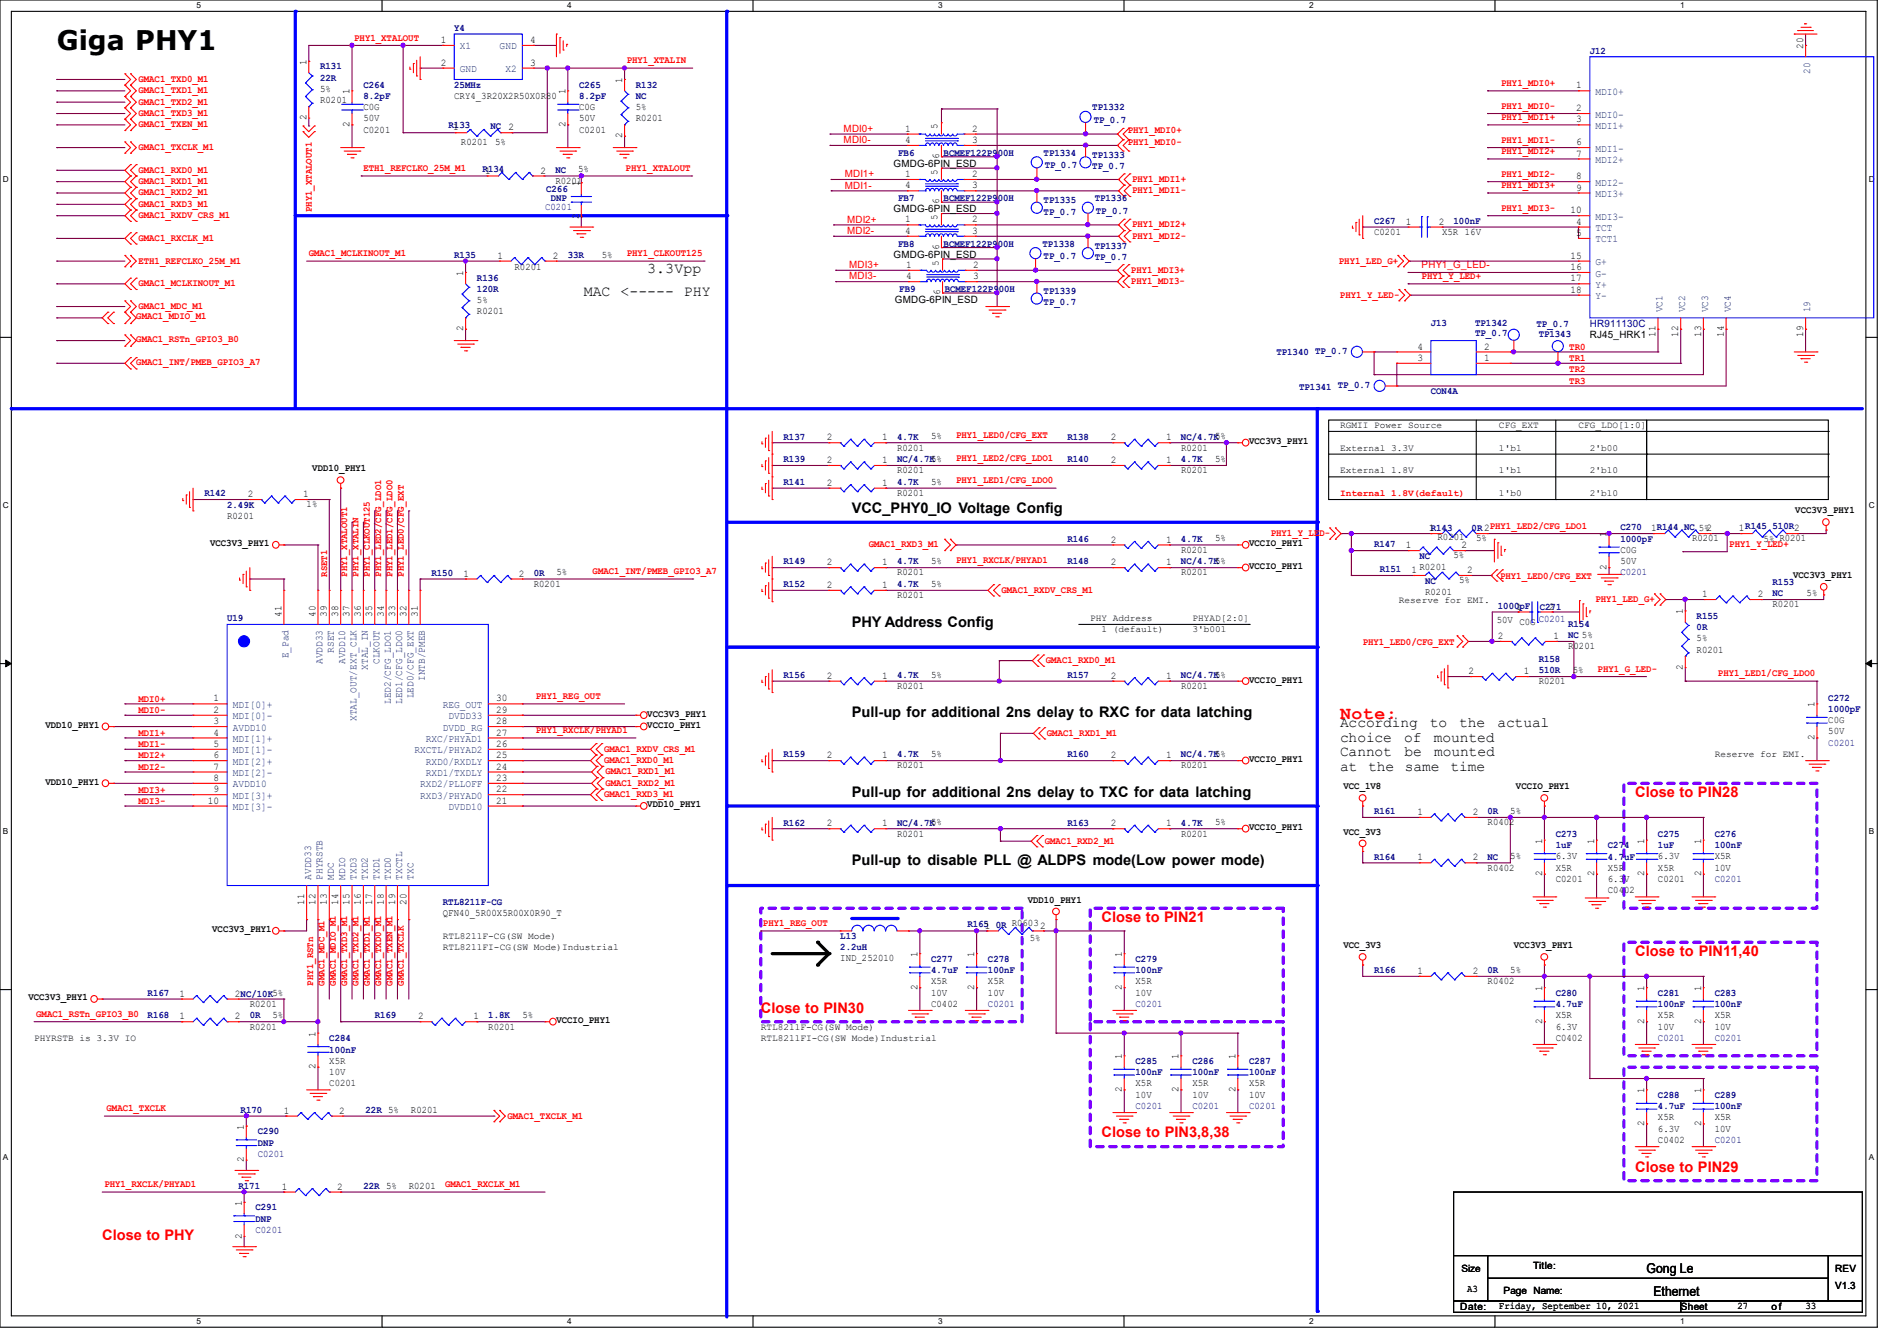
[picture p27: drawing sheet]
<svg xmlns="http://www.w3.org/2000/svg" width="297mm" height="210mm" viewBox="0 0 297 210" stroke-linecap="round" stroke-linejoin="round" font-family="sans-serif">
<defs><g id="words">
<text font-size="4.2" x="8.9" y="7.8">Giga PHY1</text>
<text font-size="2.8" fill="#f00" x="209.8" y="112.6">Note:</text>
<g font-size="2.3">
<text x="91.4" y="46.4">MAC &lt;----- PHY</text>
<text x="101.3" y="42.8">3.3Vpp</text>
<text x="133.3" y="80.3">VCC_PHY0_IO Voltage Config</text>
<text x="133.3" y="98.1">PHY Address Config</text>
<text x="133.3" y="112.4">Pull-up for additional 2ns delay to RXC for data latching</text>
<text x="209.8" y="113.9">According</text>
<text x="223.9" y="113.9">to</text>
<text x="228.5" y="113.9">the</text>
<text x="234.4" y="113.9">actual</text>
<text x="209.8" y="116.2">choice</text>
<text x="209.8" y="118.4">Cannot</text>
<text x="219.8" y="116.2">of</text>
<text x="219.9" y="118.4">be</text>
<text x="224.5" y="116.2">mounted</text>
<text x="224.5" y="118.4">mounted</text>
<text x="133.3" y="124.8">Pull-up for additional 2ns delay to TXC for data latching</text>
<text x="209.8" y="120.7">at</text>
<text x="214.2" y="120.7">the</text>
<text x="220" y="120.7">same</text>
<text x="227.1" y="120.7">time</text>
<text x="133.3" y="135.5">Pull-up to disable PLL @ ALDPS mode(Low power mode)</text>
</g>
<g font-size="2.3" fill="#f00">
<text x="256" y="124.8">Close to PIN28</text>
<text x="172.5" y="144.4">Close to PIN21</text>
<text x="256" y="149.7">Close to PIN11,40</text>
<text x="119.1" y="158.6">Close to PIN30</text>
<text x="172.5" y="178.1">Close to PIN3,8,38</text>
<text x="256" y="183.5">Close to PIN29</text>
<text x="16" y="194.1">Close to PHY</text>
</g>
<g font-size="2.1">
<text x="257.8" y="199.3">Gong Le</text>
<text x="258.9" y="203">Ethernet</text>
</g>
<g font-size="1.6" fill="#000080">
<text x="71.1" y="4.8">Y4</text>
<text x="50.1" y="10.9">R131</text>
<text x="248.9" y="8.4">J12</text>
<text x="50.1" y="12.7">22R</text>
<text x="56.9" y="13.7">C264</text>
<text x="56.9" y="15.5">8.2pF</text>
<text x="71.1" y="13.7">25MHz</text>
<text x="90.7" y="13.7">C265</text>
<text x="90.7" y="15.5">8.2pF</text>
<text x="99.6" y="13.7">R132</text>
<text x="99.6" y="15.5">NC</text>
<text x="171" y="17.3">TP1332</text>
<text x="70.2" y="20.1">R133</text>
<text x="76.8" y="20.3">NC</text>
<text x="171.2" y="19.2">TP_0.7</text>
<text x="75.6" y="26.9">R134</text>
<text x="87" y="27.1">NC</text>
<text x="140.6" y="24.4">FB6</text>
<text x="147.7" y="24.4">BCMEF122P900H</text>
<text x="163.4" y="24.4">TP1334</text>
<text x="163.6" y="26.3">TP_0.7</text>
<text x="171" y="24.7">TP1333</text>
<text x="171" y="26.5">TP_0.7</text>
<text x="85.3" y="32.9">C0201</text>
<text x="85.5" y="30.1">C266</text>
<text x="86.2" y="31.5">DNP</text>
<text x="140.6" y="31.5">FB7</text>
<text x="147.7" y="31.5">BCMEF122P900H</text>
<text x="163.4" y="31.8">TP1335</text>
<text x="163.4" y="33.6">TP_0.7</text>
<text x="171.4" y="31.5">TP1336</text>
<text x="171.6" y="33.4">TP_0.7</text>
<text x="215.1" y="35.1">C267</text>
<text x="227.6" y="35.1">100nF</text>
<text x="71.1" y="40.4">R135</text>
<text x="88.9" y="40.4">33R</text>
<text x="140.6" y="38.6">FB8</text>
<text x="147.7" y="38.6">BCMEF122P900H</text>
<text x="163.2" y="38.6">TP1338</text>
<text x="163.4" y="40.6">TP_0.7</text>
<text x="171.4" y="38.9">TP1337</text>
<text x="171.4" y="40.7">TP_0.7</text>
<text x="74.7" y="43.9">R136</text>
<text x="74.7" y="45.7">120R</text>
<text x="140.8" y="45.7">FB9</text>
<text x="147.9" y="45.7">BCMEF122P900H</text>
<text x="163.4" y="46.1">TP1339</text>
<text x="163.4" y="47.8">TP_0.7</text>
<text x="224" y="51.1">J13</text>
<text x="231" y="51.1">TP1342</text>
<text x="231" y="52.7">TP_0.7</text>
<text x="240.6" y="51.2">TP_0.7</text>
<text x="240.9" y="52.8">TP1343</text>
<text x="248.9" y="51.2">HR911130C</text>
<text x="199.9" y="55.7">TP1340 TP_0.7</text>
<text x="203.4" y="61">TP1341 TP_0.7</text>
<text x="224" y="61.7">CON4A</text>
<text x="122.7" y="68.8">R137</text>
<text x="140.5" y="68.8">4.7K</text>
<text x="167.1" y="68.8">R138</text>
<text x="184.9" y="68.8">NC/4.7K5%</text>
<text x="32" y="77.7">R142</text>
<text x="122.7" y="75.9">R141</text>
<text x="122.7" y="72.4">R139</text>
<text x="140.5" y="75.9">4.7K</text>
<text x="140.5" y="72.4">NC/4.7K5%</text>
<text x="167.1" y="72.4">R140</text>
<text x="184.9" y="72.4">4.7K</text>
<text x="35.6" y="79.5">2.49K</text>
<text x="230.4" y="83.2">0R2</text>
<text x="253.7" y="83.1">C270</text>
<text x="122.7" y="88.4">R149</text>
<text x="140.5" y="88.4">4.7K</text>
<text x="167.1" y="88.4">R148</text>
<text x="167.1" y="84.8">R146</text>
<text x="184.9" y="88.4">NC/4.7K5%</text>
<text x="184.9" y="84.8">4.7K</text>
<text x="215.1" y="85.7">R147</text>
<text x="216" y="89.6">R151</text>
<text x="222.2" y="87.5">NC</text>
<text x="253.7" y="84.8">1000pF</text>
<text x="67.6" y="90.2">R150</text>
<text x="83.6" y="90.2">0R</text>
<text x="122.7" y="91.9">R152</text>
<text x="140.5" y="91.9">4.7K</text>
<text x="223.1" y="91.4">NC</text>
<text x="234.5" y="95.3">1000pF</text>
<text x="241.1" y="95.5">C271</text>
<text x="253.7" y="90.1">C0201</text>
<text x="277.5" y="91.6">R153</text>
<text x="277.5" y="93.4">NC</text>
<text x="35.6" y="97.3">U19</text>
<text x="240.9" y="97.4">C0201</text>
<text x="245.5" y="98.2">R154</text>
<text x="245.5" y="99.9">NC 5%</text>
<text x="265.6" y="96.9">R155</text>
<text x="265.6" y="98.7">0R</text>
<text x="122.7" y="106.2">R156</text>
<text x="140.5" y="106.2">4.7K</text>
<text x="167.1" y="106.2">R157</text>
<text x="184.9" y="106.2">NC/4.7K5%</text>
<text x="240.9" y="103.7">R158</text>
<text x="240.9" y="105.4">510R</text>
<text x="286.3" y="109.7">C272</text>
<text x="286.3" y="111.5">1000pF</text>
<text x="122.7" y="118.6">R159</text>
<text x="140.5" y="118.6">4.7K</text>
<text x="167.1" y="118.6">R160</text>
<text x="184.9" y="118.6">NC/4.7K5%</text>
<text x="286.3" y="116.8">C0201</text>
<text x="122.7" y="129.3">R162</text>
<text x="140.5" y="129.3">NC/4.7K5%</text>
<text x="167.1" y="129.3">R163</text>
<text x="184.9" y="129.3">4.7K</text>
<text x="215.1" y="127.5">R161</text>
<text x="232.9" y="127.5">0R</text>
<text x="243.6" y="131.1">C273</text>
<text x="259.6" y="131.1">C275</text>
<text x="268.5" y="131.1">C276</text>
<text x="215.1" y="134.6">R164</text>
<text x="232.9" y="134.6">NC</text>
<text x="243.6" y="132.8">1uF</text>
<text x="251.8" y="132.8">C274</text>
<text x="251.8" y="134.6">4.7uF</text>
<text x="259.6" y="132.8">1uF</text>
<text x="268.5" y="132.8">100nF</text>
<text x="69.3" y="141.7">RTL8211F-CG</text>
<text x="268.5" y="138.1">C0201</text>
<text x="131.6" y="147.1">L13</text>
<text x="131.6" y="148.8">2.2uH</text>
<text x="151.5" y="145.1">R1651</text>
<text x="155.9" y="145.3">0R R06032</text>
<text x="23.1" y="156">R167</text>
<text x="145.8" y="150.6">C277</text>
<text x="145.8" y="152.4">4.7uF</text>
<text x="154.7" y="150.6">C278</text>
<text x="154.7" y="152.4">100nF</text>
<text x="177.8" y="150.6">C279</text>
<text x="177.8" y="152.4">100nF</text>
<text x="215.1" y="152.4">R166</text>
<text x="232.9" y="152.4">0R</text>
<text x="243.6" y="156">C280</text>
<text x="259.6" y="156">C281</text>
<text x="268.5" y="156">C283</text>
<text x="23.1" y="159.5">R168</text>
<text x="39.1" y="159.5">0R</text>
<text x="58.7" y="159.5">R169</text>
<text x="76.4" y="159.5">1.8K</text>
<text x="154.7" y="157.7">C0201</text>
<text x="177.8" y="157.7">C0201</text>
<text x="243.6" y="157.7">4.7uF</text>
<text x="259.6" y="157.7">100nF</text>
<text x="268.5" y="157.7">100nF</text>
<text x="51.6" y="163.1">C284</text>
<text x="51.6" y="164.8">100nF</text>
<text x="177.8" y="166.6">C285</text>
<text x="186.7" y="166.6">C286</text>
<text x="195.6" y="166.6">C287</text>
<text x="259.6" y="163">C0201</text>
<text x="268.5" y="163">C0201</text>
<text x="177.8" y="168.4">100nF</text>
<text x="177.8" y="173.7">C0201</text>
<text x="186.7" y="168.4">100nF</text>
<text x="186.7" y="173.7">C0201</text>
<text x="195.6" y="168.4">100nF</text>
<text x="195.6" y="173.7">C0201</text>
<text x="259.6" y="172">C288</text>
<text x="259.6" y="173.7">4.7uF</text>
<text x="268.5" y="172">C289</text>
<text x="268.5" y="173.7">100nF</text>
<text x="37.7" y="174.3">R170</text>
<text x="40.3" y="177.6">C290</text>
<text x="40.3" y="179.4">DNP</text>
<text x="57.2" y="174.3">22R 5%</text>
<text x="268.5" y="179">C0201</text>
<text x="40.3" y="181.1">C0201</text>
<text x="37.3" y="186.2">R171</text>
<text x="40" y="189.6">C291</text>
<text x="40" y="191.3">DNP</text>
<text x="56.9" y="186.2">22R 5%</text>
<text x="40" y="193.1">C0201</text>
</g>
<g font-size="1.6">
<text x="48" y="10.2" transform="rotate(-90 48 10.2)">1</text>
<text x="69" y="6.7">1</text>
<text x="69" y="10.3">2</text>
<text x="83" y="10.3">3</text>
<text x="83" y="6.7">4</text>
<text x="282.3" y="7.7" transform="rotate(-90 282.3 7.7)">20</text>
<text x="50.1" y="16.2">R0201</text>
<text x="50.1" y="14.4">5%</text>
<text x="54.7" y="14.8" transform="rotate(-90 54.7 14.8)">1</text>
<text x="56.9" y="17.2">C0G</text>
<text x="71.1" y="15.5">CRY4_3R20X2R50X0R80</text>
<text x="88.5" y="14.8" transform="rotate(-90 88.5 14.8)">1</text>
<text x="90.7" y="17.2">C0G</text>
<text x="97.4" y="13" transform="rotate(-90 97.4 13)">1</text>
<text x="99.6" y="17.2">5%</text>
<text x="246.8" y="17.4">2</text>
<text x="246.8" y="13.8">1</text>
<text x="48" y="18.8" transform="rotate(-90 48 18.8)">2</text>
<text x="54.7" y="19.9" transform="rotate(-90 54.7 19.9)">2</text>
<text x="56.9" y="20.8">C0201</text>
<text x="56.9" y="19">50V</text>
<text x="71" y="20.4">1</text>
<text x="72.2" y="22.7">R0201</text>
<text x="77.5" y="22.7">5%</text>
<text x="79.6" y="20.4">2</text>
<text x="88.5" y="19.9" transform="rotate(-90 88.5 19.9)">2</text>
<text x="90.7" y="20.8">C0201</text>
<text x="90.7" y="19">50V</text>
<text x="97.4" y="21.7" transform="rotate(-90 97.4 21.7)">2</text>
<text x="99.6" y="19">R0201</text>
<text x="141.7" y="22.4">4</text>
<text x="141.7" y="20.6">1</text>
<text x="146.8" y="20.3" transform="rotate(-90 146.8 20.3)">5</text>
<text x="152.2" y="22.4">3</text>
<text x="152.2" y="20.6">2</text>
<text x="246.8" y="19.2">3</text>
<text x="246.8" y="22.7">6</text>
<text x="75.9" y="27.2">1</text>
<text x="84.6" y="27.2">2</text>
<text x="87" y="28.8">R0201</text>
<text x="90.5" y="27">5%</text>
<text x="90.6" y="29.2" transform="rotate(-90 90.6 29.2)">1</text>
<text x="139.9" y="26.2">GMDG-6PIN_ESD</text>
<text x="141.7" y="29.5">4</text>
<text x="141.7" y="27.7">1</text>
<text x="146.8" y="27.4" transform="rotate(-90 146.8 27.4)">5</text>
<text x="147" y="24.9" transform="rotate(-90 147 24.9)">6</text>
<text x="152.2" y="29.5">3</text>
<text x="152.2" y="27.7">2</text>
<text x="246.8" y="24.5">7</text>
<text x="246.8" y="29.8">9</text>
<text x="246.8" y="28.1">8</text>
<text x="90.6" y="34.3" transform="rotate(-90 90.6 34.3)">2</text>
<text x="139.9" y="33.3">GMDG-6PIN_ESD</text>
<text x="141.7" y="34.8">1</text>
<text x="146.8" y="34.5" transform="rotate(-90 146.8 34.5)">5</text>
<text x="147" y="32" transform="rotate(-90 147 32)">6</text>
<text x="152.2" y="34.8">2</text>
<text x="220.1" y="35.2">1</text>
<text x="225.3" y="35.2">2</text>
<text x="245.9" y="33.4">10</text>
<text x="246.8" y="35.2">4</text>
<text x="77.9" y="40.5">1</text>
<text x="86.6" y="40.5">2</text>
<text x="94.2" y="40.3">5%</text>
<text x="139.9" y="40.4">GMDG-6PIN_ESD</text>
<text x="141.7" y="36.6">4</text>
<text x="141.9" y="42">1</text>
<text x="147" y="41.6" transform="rotate(-90 147 41.6)">5</text>
<text x="147" y="39.1" transform="rotate(-90 147 39.1)">6</text>
<text x="152.2" y="36.6">3</text>
<text x="152.4" y="42">2</text>
<text x="215.1" y="36.8">C0201</text>
<text x="225.8" y="36.8">X5R 16V</text>
<text x="245.9" y="40.5">15</text>
<text x="246.8" y="37">5</text>
<text x="72.5" y="43.2" transform="rotate(-90 72.5 43.2)">1</text>
<text x="74.7" y="47.5">5%</text>
<text x="80.6" y="42.3">R0201</text>
<text x="140.1" y="47.5">GMDG-6PIN_ESD</text>
<text x="141.9" y="43.7">4</text>
<text x="147.2" y="46.2" transform="rotate(-90 147.2 46.2)">6</text>
<text x="152.4" y="43.7">3</text>
<text x="245.9" y="42.3">16</text>
<text x="245.9" y="45.8">18</text>
<text x="245.9" y="44.1">17</text>
<text x="72.5" y="51.9" transform="rotate(-90 72.5 51.9)">2</text>
<text x="74.7" y="49.2">R0201</text>
<text x="248.9" y="53">RJ45_HRK1</text>
<text x="259.2" y="52.8" transform="rotate(-90 259.2 52.8)">11</text>
<text x="262.8" y="52.8" transform="rotate(-90 262.8 52.8)">12</text>
<text x="266.3" y="52.8" transform="rotate(-90 266.3 52.8)">13</text>
<text x="269.9" y="52.8" transform="rotate(-90 269.9 52.8)">14</text>
<text x="282.3" y="52.8" transform="rotate(-90 282.3 52.8)">19</text>
<text x="221.9" y="56.5">3</text>
<text x="221.9" y="54.7">4</text>
<text x="232.4" y="56.5">1</text>
<text x="232.4" y="54.7">2</text>
<text x="129.5" y="69">2</text>
<text x="138.1" y="69">1</text>
<text x="140.5" y="70.6">R0201</text>
<text x="145.8" y="68.8">5%</text>
<text x="173.9" y="69">2</text>
<text x="182.6" y="69">1</text>
<text x="184.9" y="70.6">R0201</text>
<text x="195.6" y="69.6">VCC3V3_PHY1</text>
<text x="38.8" y="77.9">2</text>
<text x="47.5" y="77.9">1</text>
<text x="48.9" y="73.8">VDD10_PHY1</text>
<text x="129.5" y="76.1">2</text>
<text x="129.5" y="72.5">2</text>
<text x="138.1" y="76.1">1</text>
<text x="138.1" y="72.5">1</text>
<text x="140.5" y="77.7">R0201</text>
<text x="140.5" y="74.1">R0201</text>
<text x="145.8" y="75.9">5%</text>
<text x="173.9" y="72.5">2</text>
<text x="182.6" y="72.5">1</text>
<text x="184.9" y="74.1">R0201</text>
<text x="190.2" y="72.3">5%</text>
<text x="35.6" y="81.2">R0201</text>
<text x="48" y="79.5">1%</text>
<text x="223.7" y="83.2">1R143</text>
<text x="258.5" y="83.2">1R144 NC 5%2</text>
<text x="272.2" y="83.2">1R145 510R2</text>
<text x="281.1" y="80.4">VCC3V3_PHY1</text>
<text x="32.9" y="85.6">VCC3V3_PHY1</text>
<text x="129.5" y="88.5">2</text>
<text x="138.1" y="88.5">1</text>
<text x="145.8" y="88.3">5%</text>
<text x="173.9" y="88.5">2</text>
<text x="173.9" y="85">2</text>
<text x="182.6" y="88.5">1</text>
<text x="182.6" y="85">1</text>
<text x="184.9" y="86.6">R0201</text>
<text x="190.2" y="84.8">5%</text>
<text x="195.6" y="85.6">VCCIO_PHY1</text>
<text x="195.6" y="89.1">VCCIO_PHY1</text>
<text x="220.1" y="85.9">1</text>
<text x="221" y="89.7">1</text>
<text x="222.2" y="89.2">R0201</text>
<text x="225.1" y="84.6">R0201</text>
<text x="227.6" y="87.5">5%</text>
<text x="228.8" y="85.9">2</text>
<text x="229.7" y="89.7">2</text>
<text x="231.1" y="84.8">5%</text>
<text x="251.5" y="89.2" transform="rotate(-90 251.5 89.2)">2</text>
<text x="251.5" y="84.1" transform="rotate(-90 251.5 84.1)">1</text>
<text x="253.7" y="86.6">C0G</text>
<text x="253.7" y="88.3">50V</text>
<text x="264.9" y="84.8">R0201</text>
<text x="276.1" y="85">5% R0201</text>
<text x="72.6" y="90.3">1</text>
<text x="81.2" y="90.3">2</text>
<text x="83.6" y="91.9">R0201</text>
<text x="87.1" y="90.1">5%</text>
<text x="129.5" y="92.1">2</text>
<text x="138.1" y="92.1">1</text>
<text x="140.5" y="90.1">R0201</text>
<text x="140.5" y="93.7">R0201</text>
<text x="145.8" y="91.9">5%</text>
<text x="184.9" y="90.1">R0201</text>
<text x="223.1" y="93.1">R0201</text>
<text x="228.5" y="91.4">5%</text>
<text x="237.4" y="95.5">1</text>
<text x="242.5" y="95.5">2</text>
<text x="266.5" y="93.5">1</text>
<text x="275.2" y="93.5">2</text>
<text x="277.5" y="95.1">R0201</text>
<text x="280.7" y="90.5">VCC3V3_PHY1</text>
<text x="282.9" y="93.3">5%</text>
<text x="44.1" y="96.6" transform="rotate(-90 44.1 96.6)">41</text>
<text x="49.4" y="96.6" transform="rotate(-90 49.4 96.6)">40</text>
<text x="51.2" y="96.6" transform="rotate(-90 51.2 96.6)">39</text>
<text x="53" y="96.6" transform="rotate(-90 53 96.6)">38</text>
<text x="54.7" y="96.6" transform="rotate(-90 54.7 96.6)">37</text>
<text x="56.5" y="96.6" transform="rotate(-90 56.5 96.6)">36</text>
<text x="58.3" y="96.6" transform="rotate(-90 58.3 96.6)">35</text>
<text x="60.1" y="96.6" transform="rotate(-90 60.1 96.6)">34</text>
<text x="61.8" y="96.6" transform="rotate(-90 61.8 96.6)">33</text>
<text x="63.6" y="96.6" transform="rotate(-90 63.6 96.6)">32</text>
<text x="65.4" y="96.6" transform="rotate(-90 65.4 96.6)">31</text>
<text x="234.4" y="97.6">50V C0G</text>
<text x="234.5" y="100.1">2</text>
<text x="243.2" y="100.1">1</text>
<text x="245.5" y="101.7">R0201</text>
<text x="263.5" y="96.2" transform="rotate(-90 263.5 96.2)">1</text>
<text x="265.6" y="100.5">5%</text>
<text x="129.5" y="106.3">2</text>
<text x="138.1" y="106.3">1</text>
<text x="140.5" y="107.9">R0201</text>
<text x="145.8" y="106.1">5%</text>
<text x="173.9" y="106.3">2</text>
<text x="182.6" y="106.3">1</text>
<text x="184.9" y="107.9">R0201</text>
<text x="195.6" y="106.9">VCCIO_PHY1</text>
<text x="229.9" y="105.6">2</text>
<text x="238.6" y="105.6">1</text>
<text x="240.9" y="107.2">R0201</text>
<text x="246.2" y="105.4">5%</text>
<text x="263.5" y="104.9" transform="rotate(-90 263.5 104.9)">2</text>
<text x="265.6" y="102.2">R0201</text>
<text x="33.4" y="109.9">1</text>
<text x="33.4" y="111.6">2</text>
<text x="33.4" y="113.4">3</text>
<text x="77.7" y="113.4">28</text>
<text x="77.7" y="111.6">29</text>
<text x="77.7" y="109.9">30</text>
<text x="101.3" y="112.2">VCC3V3_PHY1</text>
<text x="284.1" y="110.8" transform="rotate(-90 284.1 110.8)">1</text>
<text x="286.3" y="113.2">C0G</text>
<text x="7.1" y="114">VDD10_PHY1</text>
<text x="33.4" y="115.2">4</text>
<text x="33.4" y="117">5</text>
<text x="33.4" y="118.7">6</text>
<text x="77.7" y="118.7">25</text>
<text x="77.7" y="117">26</text>
<text x="77.7" y="115.2">27</text>
<text x="101.3" y="114">VCCIO_PHY1</text>
<text x="129.5" y="118.7">2</text>
<text x="138.1" y="118.7">1</text>
<text x="145.8" y="118.6">5%</text>
<text x="173.9" y="118.7">2</text>
<text x="182.6" y="118.7">1</text>
<text x="195.6" y="119.3">VCCIO_PHY1</text>
<text x="284.1" y="115.9" transform="rotate(-90 284.1 115.9)">2</text>
<text x="286.3" y="115">50V</text>
<text x="7.1" y="122.9">VDD10_PHY1</text>
<text x="32.6" y="125.9">10</text>
<text x="33.4" y="120.5">7</text>
<text x="33.4" y="122.3">8</text>
<text x="33.4" y="124.1">9</text>
<text x="77.7" y="125.9">21</text>
<text x="77.7" y="124.1">22</text>
<text x="77.7" y="122.3">23</text>
<text x="77.7" y="120.5">24</text>
<text x="140.5" y="120.4">R0201</text>
<text x="184.9" y="120.4">R0201</text>
<text x="210.3" y="123.6">VCC_1V8</text>
<text x="237.4" y="123.6">VCCIO_PHY1</text>
<text x="101.3" y="126.4">VDD10_PHY1</text>
<text x="129.5" y="129.4">2</text>
<text x="138.1" y="129.4">1</text>
<text x="140.5" y="131">R0201</text>
<text x="173.9" y="129.4">2</text>
<text x="182.6" y="129.4">1</text>
<text x="184.9" y="131">R0201</text>
<text x="190.2" y="129.2">5%</text>
<text x="195.6" y="130">VCCIO_PHY1</text>
<text x="210.3" y="130.7">VCC_3V3</text>
<text x="221.9" y="127.6">1</text>
<text x="230.6" y="127.6">2</text>
<text x="232.9" y="129.2">R0402</text>
<text x="236.5" y="127.5">5%</text>
<text x="221.9" y="134.7">1</text>
<text x="230.6" y="134.7">2</text>
<text x="232.9" y="136.4">R0402</text>
<text x="236.5" y="134.6">5%</text>
<text x="241.4" y="137.2" transform="rotate(-90 241.4 137.2)">2</text>
<text x="241.4" y="132.1" transform="rotate(-90 241.4 132.1)">1</text>
<text x="243.6" y="136.4">X5R</text>
<text x="243.6" y="134.6">6.3V</text>
<text x="249.6" y="137.2" transform="rotate(-90 249.6 137.2)">2</text>
<text x="249.6" y="132.1" transform="rotate(-90 249.6 132.1)">1</text>
<text x="251.8" y="136.4">X5R</text>
<text x="257.4" y="137.2" transform="rotate(-90 257.4 137.2)">2</text>
<text x="257.4" y="132.1" transform="rotate(-90 257.4 132.1)">1</text>
<text x="259.6" y="136.4">X5R</text>
<text x="259.6" y="134.6">6.3V</text>
<text x="266.3" y="137.2" transform="rotate(-90 266.3 137.2)">2</text>
<text x="266.3" y="132.1" transform="rotate(-90 266.3 132.1)">1</text>
<text x="268.5" y="134.6">X5R</text>
<text x="268.5" y="136.4">10V</text>
<text x="47.6" y="141.7" transform="rotate(-90 47.6 141.7)">11</text>
<text x="49.4" y="141.7" transform="rotate(-90 49.4 141.7)">12</text>
<text x="51.2" y="141.7" transform="rotate(-90 51.2 141.7)">13</text>
<text x="53" y="141.7" transform="rotate(-90 53 141.7)">14</text>
<text x="54.7" y="141.7" transform="rotate(-90 54.7 141.7)">15</text>
<text x="56.5" y="141.7" transform="rotate(-90 56.5 141.7)">16</text>
<text x="58.3" y="141.7" transform="rotate(-90 58.3 141.7)">17</text>
<text x="60.1" y="141.7" transform="rotate(-90 60.1 141.7)">18</text>
<text x="61.8" y="141.7" transform="rotate(-90 61.8 141.7)">19</text>
<text x="63.6" y="141.7" transform="rotate(-90 63.6 141.7)">20</text>
<text x="69.3" y="143.5">QFN40_5R00X5R00X0R90_T</text>
<text x="160.9" y="141.4">VDD10_PHY1</text>
<text x="243.6" y="138.1">C0201</text>
<text x="251.8" y="139.9">C0402</text>
<text x="251.8" y="138.1">6.3V</text>
<text x="259.6" y="138.1">C0201</text>
<text x="33.2" y="146">VCC3V3_PHY1</text>
<text x="143.6" y="149.9" transform="rotate(-90 143.6 149.9)">1</text>
<text x="152.5" y="149.9" transform="rotate(-90 152.5 149.9)">1</text>
<text x="161.2" y="147.4">5%</text>
<text x="175.6" y="149.9" transform="rotate(-90 175.6 149.9)">1</text>
<text x="210.3" y="148.5">VCC_3V3</text>
<text x="237" y="148.5">VCC3V3_PHY1</text>
<text x="131.6" y="150.6">IND_252010</text>
<text x="143.6" y="155" transform="rotate(-90 143.6 155)">2</text>
<text x="145.8" y="154.1">X5R</text>
<text x="145.8" y="155.9">10V</text>
<text x="152.5" y="155" transform="rotate(-90 152.5 155)">2</text>
<text x="154.7" y="154.1">X5R</text>
<text x="154.7" y="155.9">10V</text>
<text x="175.6" y="155" transform="rotate(-90 175.6 155)">2</text>
<text x="177.8" y="154.1">X5R</text>
<text x="177.8" y="155.9">10V</text>
<text x="221.9" y="152.5">1</text>
<text x="230.6" y="152.5">2</text>
<text x="232.9" y="154.1">R0402</text>
<text x="236.5" y="152.4">5%</text>
<text x="241.4" y="155.2" transform="rotate(-90 241.4 155.2)">1</text>
<text x="257.4" y="155.2" transform="rotate(-90 257.4 155.2)">1</text>
<text x="266.3" y="155.2" transform="rotate(-90 266.3 155.2)">1</text>
<text x="4.4" y="156.7">VCC3V3_PHY1</text>
<text x="28.1" y="156.1">1</text>
<text x="28.1" y="159.6">1</text>
<text x="36.8" y="156.1">2NC/10K5%</text>
<text x="36.8" y="159.6">2</text>
<text x="39.1" y="157.7">R0201</text>
<text x="39.1" y="161.2">R0201</text>
<text x="42.7" y="159.5">5%</text>
<text x="65.4" y="159.6">2</text>
<text x="74.1" y="159.6">1</text>
<text x="76.5" y="161.2">R0201</text>
<text x="81.8" y="159.5">5%</text>
<text x="87.1" y="160.2">VCCIO_PHY1</text>
<text x="145.8" y="157.7">C0402</text>
<text x="241.4" y="160.4" transform="rotate(-90 241.4 160.4)">2</text>
<text x="243.6" y="159.5">X5R</text>
<text x="243.6" y="161.2">6.3V</text>
<text x="257.4" y="160.4" transform="rotate(-90 257.4 160.4)">2</text>
<text x="259.6" y="159.5">X5R</text>
<text x="259.6" y="161.2">10V</text>
<text x="266.3" y="160.4" transform="rotate(-90 266.3 160.4)">2</text>
<text x="268.5" y="159.5">X5R</text>
<text x="268.5" y="161.2">10V</text>
<text x="49.4" y="167.5" transform="rotate(-90 49.4 167.5)">2</text>
<text x="49.4" y="162.3" transform="rotate(-90 49.4 162.3)">1</text>
<text x="51.6" y="166.6">X5R</text>
<text x="175.6" y="165.9" transform="rotate(-90 175.6 165.9)">1</text>
<text x="184.5" y="165.9" transform="rotate(-90 184.5 165.9)">1</text>
<text x="193.4" y="165.9" transform="rotate(-90 193.4 165.9)">1</text>
<text x="243.6" y="163">C0402</text>
<text x="51.6" y="170.1">C0201</text>
<text x="51.6" y="168.4">10V</text>
<text x="175.6" y="171" transform="rotate(-90 175.6 171)">2</text>
<text x="177.8" y="170.1">X5R</text>
<text x="177.8" y="171.9">10V</text>
<text x="184.5" y="171" transform="rotate(-90 184.5 171)">2</text>
<text x="186.7" y="170.1">X5R</text>
<text x="186.7" y="171.9">10V</text>
<text x="193.4" y="171" transform="rotate(-90 193.4 171)">2</text>
<text x="195.6" y="170.1">X5R</text>
<text x="195.6" y="171.9">10V</text>
<text x="257.4" y="171.2" transform="rotate(-90 257.4 171.2)">1</text>
<text x="266.3" y="171.2" transform="rotate(-90 266.3 171.2)">1</text>
<text x="38.2" y="176.9" transform="rotate(-90 38.2 176.9)">1</text>
<text x="44.4" y="174.4">1</text>
<text x="53.1" y="174.4">2</text>
<text x="64.3" y="174.2">R0201</text>
<text x="257.4" y="176.4" transform="rotate(-90 257.4 176.4)">2</text>
<text x="259.6" y="179">C0402</text>
<text x="259.6" y="175.5">X5R</text>
<text x="259.6" y="177.2">6.3V</text>
<text x="266.3" y="176.4" transform="rotate(-90 266.3 176.4)">2</text>
<text x="268.5" y="175.5">X5R</text>
<text x="268.5" y="177.2">10V</text>
<text x="38.2" y="182" transform="rotate(-90 38.2 182)">2</text>
<text x="37.8" y="188.8" transform="rotate(-90 37.8 188.8)">1</text>
<text x="44.1" y="186.3">1</text>
<text x="52.8" y="186.3">2</text>
<text x="64" y="186.1">R0201</text>
<text x="37.8" y="194" transform="rotate(-90 37.8 194)">2</text>
<text x="228.8" y="199.1">Size</text>
<text x="229.7" y="202.3">A3</text>
<text x="235.4" y="202.7">Page Name:</text>
<text x="240" y="198.8">Title:</text>
<text x="287.3" y="199.1">REV</text>
<text x="287.3" y="201.8">V1.3</text>
<text x="228.6" y="205.2">Date:</text>
<text x="234.7" y="205">Friday, September 10, 2021</text>
<text x="263.1" y="205.2">Sheet</text>
<text x="272" y="205">27</text>
<text x="277.4" y="205.2">o f</text>
<text x="282.7" y="205">33</text>
</g>
<g font-size="1.6" fill="#f00">
<text x="55.5" y="6.4">PHY1_XTALOUT</text>
<text x="98.1" y="9.9">PHY1_XTALIN</text>
<text x="21.7" y="16.4">GMAC1_TXD2_M1</text>
<text x="21.7" y="12.8">GMAC1_TXD0_M1</text>
<text x="21.7" y="14.6">GMAC1_TXD1_M1</text>
<text x="235" y="17">PHY1_MDI0-</text>
<text x="235" y="13.5">PHY1_MDI0+</text>
<text x="21.7" y="18.2">GMAC1_TXD3_M1</text>
<text x="21.7" y="23.5">GMAC1_TXCLK_M1</text>
<text x="21.7" y="19.9">GMAC1_TXEN_M1</text>
<text x="132.1" y="22.4">MDI0-</text>
<text x="132.1" y="20.7">MDI0+</text>
<text x="176.6" y="22.8">PHY1_MDI0-</text>
<text x="176.6" y="20.8">PHY1_MDI0+</text>
<text x="235" y="18.8">PHY1_MDI1+</text>
<text x="235" y="22.4">PHY1_MDI1-</text>
<text x="21.7" y="27.1">GMAC1_RXD0_M1</text>
<text x="21.7" y="28.8">GMAC1_RXD1_M1</text>
<text x="56.9" y="26.8">ETH1_REFCLKO_25M_M1</text>
<text x="98" y="26.8">PHY1_XTALOUT</text>
<text x="132.2" y="27.8">MDI1+</text>
<text x="132.2" y="29.5">MDI1-</text>
<text x="177.2" y="28.5">PHY1_MDI1+</text>
<text x="235" y="27.7">PHY1_MDI2-</text>
<text x="235" y="24.1">PHY1_MDI2+</text>
<text x="235" y="29.5">PHY1_MDI3+</text>
<text x="21.7" y="30.6">GMAC1_RXD2_M1</text>
<text x="21.7" y="32.4">GMAC1_RXD3_M1</text>
<text x="21.7" y="34.2">GMAC1_RXDV_CRS_M1</text>
<text x="48.8" y="33.2" transform="rotate(-90 48.8 33.2)">PHY1_XTALOUT1</text>
<text x="132.6" y="34.9">MDI2+</text>
<text x="177.2" y="30.3">PHY1_MDI1-</text>
<text x="177.2" y="35.6">PHY1_MDI2+</text>
<text x="235" y="33">PHY1_MDI3-</text>
<text x="21.7" y="37.7">GMAC1_RXCLK_M1</text>
<text x="21.7" y="41.3">ETH1_REFCLKO_25M_M1</text>
<text x="48.3" y="40.1">GMAC1_MCLKINOUT_M1</text>
<text x="98.1" y="40.1">PHY1_CLKOUT125</text>
<text x="132.6" y="36.7">MDI2-</text>
<text x="133" y="42">MDI3+</text>
<text x="177.2" y="37.4">PHY1_MDI2-</text>
<text x="209.6" y="41.3">PHY1_LED_G+</text>
<text x="222.6" y="41.9">PHY1_G_LED-</text>
<text x="21.7" y="44.8">GMAC1_MCLKINOUT_M1</text>
<text x="133" y="43.8">MDI3-</text>
<text x="177.1" y="44.5">PHY1_MDI3-</text>
<text x="177.1" y="42.7">PHY1_MDI3+</text>
<text x="209.8" y="46.6">PHY1_Y_LED-</text>
<text x="222.6" y="43.7">PHY1_Y_LED+</text>
<text x="21.3" y="50">GMAC1_MDIO_M1</text>
<text x="21.3" y="53.5">GMAC1_RSTn_GPIO3_B0</text>
<text x="21.7" y="48.4">GMAC1_MDC_M1</text>
<text x="21.3" y="57.1">GMAC1_INT/PMEB_GPIO3_A7</text>
<text x="245.7" y="58.3">TR2</text>
<text x="245.7" y="54.8">TR0</text>
<text x="245.7" y="56.6">TR1</text>
<text x="245.7" y="60.1">TR3</text>
<text x="149.7" y="68.6">PHY1_LED0/CFG_EXT</text>
<text x="149.7" y="72.1">PHY1_LED2/CFG_LDO1</text>
<text x="149.7" y="75.7">PHY1_LED1/CFG_LDO0</text>
<text x="199" y="83.9">PHY1_Y_LED-</text>
<text x="233.3" y="82.8">PHY1_LED2/CFG_LDO1</text>
<text x="92.8" y="89.9">GMAC1_INT/PMEB_GPIO3_A7</text>
<text x="136" y="85.7">GMAC1_RXD3_M1</text>
<text x="149.7" y="88.1">PHY1_RXCLK/PHYAD1</text>
<text x="270.8" y="85.6">PHY1_Y_LED+</text>
<text x="51.2" y="90.3" transform="rotate(-90 51.2 90.3)">RSET1</text>
<text x="54.4" y="90.3" transform="rotate(-90 54.4 90.3)">PHY1_XTALOUT1</text>
<text x="56.1" y="90.3" transform="rotate(-90 56.1 90.3)">PHY1_XTALIN</text>
<text x="57.9" y="90.3" transform="rotate(-90 57.9 90.3)">PHY1_CLKOUT125</text>
<text x="59.7" y="90.3" transform="rotate(-90 59.7 90.3)">PHY1_LED2/CFG_LDO1</text>
<text x="61.5" y="90.3" transform="rotate(-90 61.5 90.3)">PHY1_LED1/CFG_LDO0</text>
<text x="63.2" y="90.3" transform="rotate(-90 63.2 90.3)">PHY1_LED0/CFG_EXT</text>
<text x="156.8" y="92.8">GMAC1_RXDV_CRS_M1</text>
<text x="234.9" y="90.7">PHY1_LED0/CFG_EXT</text>
<text x="249.8" y="94.3">PHY1_LED_G+</text>
<text x="213.4" y="101">PHY1_LED0/CFG_EXT</text>
<text x="163.7" y="103.8">GMAC1_RXD0_M1</text>
<text x="250.1" y="105.2">PHY1_G_LED-</text>
<text x="269" y="105.9">PHY1_LED1/CFG_LDO0</text>
<text x="21.7" y="111.7">MDI0-</text>
<text x="21.7" y="109.9">MDI0+</text>
<text x="83.9" y="109.5">PHY1_REG_OUT</text>
<text x="21.7" y="118.8">MDI2+</text>
<text x="21.7" y="117">MDI1-</text>
<text x="21.7" y="115.2">MDI1+</text>
<text x="83.9" y="114.8">PHY1_RXCLK/PHYAD1</text>
<text x="94.6" y="119.5">GMAC1_RXD0_M1</text>
<text x="94.6" y="117.7">GMAC1_RXDV_CRS_M1</text>
<text x="163.9" y="115.2">GMAC1_RXD1_M1</text>
<text x="21.7" y="125.9">MDI3-</text>
<text x="21.7" y="124.1">MDI3+</text>
<text x="21.7" y="120.6">MDI2-</text>
<text x="94.6" y="124.8">GMAC1_RXD3_M1</text>
<text x="94.8" y="123.1">GMAC1_RXD2_M1</text>
<text x="94.8" y="121.3">GMAC1_RXD1_M1</text>
<text x="163.6" y="132.1">GMAC1_RXD2_M1</text>
<text x="119.5" y="145">PHY1_REG_OUT</text>
<text x="49" y="154.3" transform="rotate(-90 49 154.3)">PHY1_RSTn</text>
<text x="50.8" y="154.3" transform="rotate(-90 50.8 154.3)">GMAC1_MDC_M1</text>
<text x="52.6" y="154.3" transform="rotate(-90 52.6 154.3)">GMAC1_MDIO_M1</text>
<text x="54.4" y="154.3" transform="rotate(-90 54.4 154.3)">GMAC1_TXD3_M1</text>
<text x="56.1" y="154.3" transform="rotate(-90 56.1 154.3)">GMAC1_TXD2_M1</text>
<text x="57.9" y="154.3" transform="rotate(-90 57.9 154.3)">GMAC1_TXD1_M1</text>
<text x="59.7" y="154.3" transform="rotate(-90 59.7 154.3)">GMAC1_TXD0_M1</text>
<text x="61.5" y="154.3" transform="rotate(-90 61.5 154.3)">GMAC1_TXEN_M1</text>
<text x="63.2" y="154.3" transform="rotate(-90 63.2 154.3)">GMAC1_TXCLK</text>
<text x="5.7" y="159.3">GMAC1_RSTn_GPIO3_B0</text>
<text x="16.7" y="174">GMAC1_TXCLK</text>
<text x="79.5" y="175.2">GMAC1_TXCLK_M1</text>
<text x="16.3" y="185.9">PHY1_RXCLK/PHYAD1</text>
<text x="69.7" y="185.9">GMAC1_RXCLK_M1</text>
</g>
<g font-size="1.6" fill="#004080">
<text x="72" y="7.7">X1</text>
<text x="72" y="11.3">GND</text>
<text x="78.2" y="7.7">GND</text>
<text x="79.1" y="11.3">X2</text>
<text x="283.4" y="11.6" transform="rotate(-90 283.4 11.6)">20</text>
<text x="249.8" y="14.9">MDI0+</text>
<text x="249.8" y="18.4">MDI0-</text>
<text x="249.8" y="20.2">MDI1+</text>
<text x="249.8" y="23.7">MDI1-</text>
<text x="249.8" y="25.5">MDI2+</text>
<text x="249.8" y="29.1">MDI2-</text>
<text x="249.8" y="34.4">MDI3-</text>
<text x="249.8" y="30.9">MDI3+</text>
<text x="249.8" y="36.2">TCT</text>
<text x="249.8" y="41.5">G+</text>
<text x="249.8" y="38">TCT1</text>
<text x="249.8" y="43.3">G-</text>
<text x="249.8" y="46.9">Y-</text>
<text x="249.8" y="45.1">Y+</text>
<text x="260.3" y="48.9" transform="rotate(-90 260.3 48.9)">VC1</text>
<text x="263.9" y="48.9" transform="rotate(-90 263.9 48.9)">VC2</text>
<text x="267.4" y="48.9" transform="rotate(-90 267.4 48.9)">VC3</text>
<text x="271" y="48.9" transform="rotate(-90 271 48.9)">VC4</text>
<text x="283.4" y="48.9" transform="rotate(-90 283.4 48.9)">19</text>
<text x="45.2" y="103.1" transform="rotate(-90 45.2 103.1)">E_Pad</text>
<text x="50.5" y="104" transform="rotate(-90 50.5 104)">AVDD33</text>
<text x="52.3" y="102.2" transform="rotate(-90 52.3 102.2)">RSET</text>
<text x="54.1" y="104" transform="rotate(-90 54.1 104)">AVDD10</text>
<text x="57.6" y="104.9" transform="rotate(-90 57.6 104.9)">XTAL_IN</text>
<text x="59.4" y="104" transform="rotate(-90 59.4 104)">CLKOUT</text>
<text x="66.5" y="106.7" transform="rotate(-90 66.5 106.7)">INTB/PMEB</text>
<text x="36.4" y="110.9">MDI[0]+</text>
<text x="36.4" y="112.7">MDI[0]-</text>
<text x="55.8" y="112.9" transform="rotate(-90 55.8 112.9)">XTAL_OUT/EXT_CLK</text>
<text x="61.2" y="110.2" transform="rotate(-90 61.2 110.2)">LED2/CFG_LDO1</text>
<text x="63" y="110.2" transform="rotate(-90 63 110.2)">LED1/CFG_LDO0</text>
<text x="64.7" y="109.3" transform="rotate(-90 64.7 109.3)">LED0/CFG_EXT</text>
<text x="69.3" y="110.9">REG_OUT</text>
<text x="70.2" y="112.7">DVDD33</text>
<text x="36.4" y="114.4">AVDD10</text>
<text x="36.4" y="116.2">MDI[1]+</text>
<text x="36.4" y="118">MDI[1]-</text>
<text x="36.4" y="119.8">MDI[2]+</text>
<text x="64.9" y="118">RXCTL/PHYAD2</text>
<text x="66.7" y="119.8">RXD0/RXDLY</text>
<text x="66.7" y="116.2">RXC/PHYAD1</text>
<text x="69.3" y="114.4">DVDD_RG</text>
<text x="36.4" y="121.5">MDI[2]-</text>
<text x="36.4" y="123.3">AVDD10</text>
<text x="36.4" y="125.1">MDI[3]+</text>
<text x="65.8" y="125.1">RXD3/PHYAD0</text>
<text x="65.8" y="123.3">RXD2/PLLOFF</text>
<text x="66.7" y="121.5">RXD1/TXDLY</text>
<text x="36.4" y="126.9">MDI[3]-</text>
<text x="70.2" y="126.9">DVDD10</text>
<text x="48.7" y="137.8" transform="rotate(-90 48.7 137.8)">AVDD33</text>
<text x="50.5" y="137.8" transform="rotate(-90 50.5 137.8)">PHYRSTB</text>
<text x="52.3" y="137.8" transform="rotate(-90 52.3 137.8)">MDC</text>
<text x="54.1" y="137.8" transform="rotate(-90 54.1 137.8)">MDIO</text>
<text x="55.8" y="137.8" transform="rotate(-90 55.8 137.8)">TXD3</text>
<text x="57.6" y="137.8" transform="rotate(-90 57.6 137.8)">TXD2</text>
<text x="59.4" y="137.8" transform="rotate(-90 59.4 137.8)">TXD1</text>
<text x="61.2" y="137.8" transform="rotate(-90 61.2 137.8)">TXD0</text>
<text x="63" y="137.8" transform="rotate(-90 63 137.8)">TXCTL</text>
<text x="64.7" y="137.8" transform="rotate(-90 64.7 137.8)">TXC</text>
</g>
<g font-size="1.5">
<text x="209.8" y="67">RGMII Power Source</text>
<text x="209.8" y="70.6">External 3.3V</text>
<text x="234.7" y="67">CFG_EXT</text>
<text x="234.7" y="70.6">1'b1</text>
<text x="247.1" y="67">CFG_LDO[1:0]</text>
<text x="248.9" y="70.6">2'b00</text>
<text x="209.8" y="74.1">External 1.8V</text>
<text x="234.7" y="74.1">1'b1</text>
<text x="234.7" y="77.7">1'b0</text>
<text x="248.9" y="77.7">2'b10</text>
<text x="248.9" y="74.1">2'b10</text>
<text x="219" y="94.4">Reserve for EMI.</text>
<text x="170.7" y="97.2">PHY Address</text>
<text x="172.5" y="99">1 (default)</text>
<text x="186.7" y="97.2">PHYAD[2:0]</text>
<text x="186.7" y="99">3'b001</text>
<text x="268.5" y="118.6">Reserve for EMI.</text>
<text x="69.3" y="147">RTL8211F-CG(SW Mode)</text>
<text x="69.3" y="148.8">RTL8211FI-CG(SW Mode)Industrial</text>
<text x="119.1" y="161.2">RTL8211F-CG(SW Mode)</text>
<text x="5.3" y="163">PHYRSTB is 3.3V IO</text>
<text x="119.1" y="163">RTL8211FI-CG(SW Mode)Industrial</text>
</g>
<text font-size="1.5" fill="#f00" x="209.8" y="77.7">Internal 1.8V(default)</text>
<g font-size="1.3">
<text x="30.8" y="1.3">5</text>
<text x="88.8" y="1.3">4</text>
<text x="146.9" y="1.3">3</text>
<text x="205" y="1.3">2</text>
<text x="263.1" y="1.3">1</text>
<text x=".5" y="28.4">D</text>
<text x="292.6" y="28.4">D</text>
<text x=".5" y="79.5">C</text>
<text x="292.6" y="79.5">C</text>
<text x=".5" y="130.6">B</text>
<text x="292.6" y="130.6">B</text>
<text x=".5" y="181.7">A</text>
<text x="292.6" y="181.7">A</text>
<text x="30.8" y="207.4">5</text>
<text x="88.8" y="207.4">4</text>
<text x="146.9" y="207.4">3</text>
<text x="205" y="207.4">2</text>
<text x="263.1" y="207.4">1</text>
</g>
</g></defs>
<path d="M0 0h293.9v207.9h-293.9zM1.8 1.8h290.3v204.3h-290.3z" fill="none" stroke="#000" stroke-width=".17"/>
<g fill="#fff">
<path d="M30.8 .2h.7v1.4h-.7z"/>
<path d="M30.8 206.2h.7v1.4h-.7z"/>
</g>
<path d="M59.8 0v1.8M59.8 206.1v1.8" fill="none" stroke="#000" stroke-width=".17"/>
<g fill="#fff">
<path d="M88.8 .2h.7v1.4h-.7z"/>
<path d="M88.8 206.2h.7v1.4h-.7z"/>
</g>
<path d="M117.9 0v1.8M117.9 206.1v1.8" fill="none" stroke="#000" stroke-width=".17"/>
<g fill="#fff">
<path d="M146.9 .2h.7v1.4h-.7z"/>
<path d="M146.9 206.2h.7v1.4h-.7z"/>
</g>
<path d="M176 0v1.8M176 206.1v1.8" fill="none" stroke="#000" stroke-width=".17"/>
<g fill="#fff">
<path d="M205 .2h.7v1.4h-.7z"/>
<path d="M205 206.2h.7v1.4h-.7z"/>
</g>
<path d="M234.1 0v1.8M234.1 206.1v1.8" fill="none" stroke="#000" stroke-width=".17"/>
<g fill="#fff">
<path d="M263.1 .2h.6v1.4h-.6z"/>
<path d="M263.1 206.2h.6v1.4h-.6z"/>
<path d="M.5 27.3h.9v1.4h-.9z"/>
<path d="M292.6 27.3h.9v1.4h-.9z"/>
<path d="M.5 78.4h.9v1.4h-.9z"/>
<path d="M292.6 78.4h.9v1.4h-.9z"/>
</g>
<path d="M0 52.8h1.8M292.1 52.8h1.8" fill="none" stroke="#000" stroke-width=".17"/>
<g fill="#fff">
<path d="M.5 129.5h.8v1.4h-.8z"/>
<path d="M292.6 129.5h.8v1.4h-.8z"/>
</g>
<path d="M0 103.9h1.8M292.1 103.9h1.8" fill="none" stroke="#000" stroke-width=".17"/>
<path d="M.9 103.4l.9 .5-.9 .5zM292.1 103.9l.9-.5v1z" fill="#000" stroke="#000" stroke-width=".16"/>
<g fill="#fff">
<path d="M.5 180.5h.8v1.4h-.8z"/>
<path d="M292.6 180.5h.8v1.4h-.8z"/>
</g>
<path d="M0 155h1.8M292.1 155h1.8" fill="none" stroke="#000" stroke-width=".17"/>
<path d="M170.7 142.2h30.2v17.8h-30.2zM254.3 147.6h30.2v17.8h-30.2zM170.7 160h30.2v19.6h-30.2zM254.3 167.1h30.2v17.8h-30.2z" fill="none" stroke="#8000ff" stroke-width=".51" stroke-dasharray="1 1"/>
<path d="M113.8 126.2h92.4" fill="none" stroke="#00f" stroke-width=".51"/>
<circle cx="206.2" cy="126.2" r=".25" fill="#00f"/>
<path d="M113.8 101.3h92.4" fill="none" stroke="#00f" stroke-width=".51"/>
<circle cx="206.2" cy="101.3" r=".25" fill="#00f"/>
<path d="M120.9 149.4h8.9M128 147.6l1.8 1.8M129.8 149.4l-1.8 1.7" fill="none" stroke="#000" stroke-width=".51"/>
<g fill="#000">
<circle cx="128" cy="151.1" r=".25"/>
<circle cx="128" cy="147.6" r=".25"/>
<circle cx="129.8" cy="149.4" r=".25"/>
</g>
<path d="M119.1 142.2h40.9v17.8h-40.9z" fill="none" stroke="#8000ff" stroke-width=".51" stroke-dasharray="1 1"/>
<path d="M113.8 81.8h92.4" fill="none" stroke="#00f" stroke-width=".51"/>
<circle cx="206.2" cy="81.8" r=".25" fill="#00f"/>
<g fill="none" stroke="#000" stroke-width=".17">
<path d="M208 65.8h49.8v12.4h-49.8zM208 67.6h78.3M208 71.1h78.3M208 74.7h78.3M231.1 78.2h.1M231.1 65.8v12.4M243.6 78.2h.1M243.6 65.8v12.4M257.8 65.8h28.5v12.4h-28.5zM257.8 67.6h.1M257.8 71.1h.1M257.8 74.7h.1"/>
<path d="M286.3 67.6h.1M286.3 71.1h.1M286.3 74.7h.1M168.9 97.8h26.7M195.6 97.8h.1"/>
</g>
<path d="M254.3 122.7h30.2v19.5h-30.2z" fill="none" stroke="#8000ff" stroke-width=".51" stroke-dasharray="1 1"/>
<path d="M206.2 81.8v19.5" fill="none" stroke="#00f" stroke-width=".51"/>
<circle cx="206.2" cy="81.8" r=".25" fill="#00f"/>
<path d="M1.8 64h289.8" fill="none" stroke="#00f" stroke-width=".51"/>
<circle cx="1.8" cy="64" r=".25" fill="#00f"/>
<path d="M113.8 138.7h92.4" fill="none" stroke="#00f" stroke-width=".51"/>
<circle cx="206.2" cy="138.7" r=".25" fill="#00f"/>
<path d="M206.2 101.3v104.1" fill="none" stroke="#00f" stroke-width=".51"/>
<circle cx="206.2" cy="205.4" r=".25" fill="#00f"/>
<path d="M206.2 64v19.6" fill="none" stroke="#00f" stroke-width=".51"/>
<circle cx="206.2" cy="64" r=".25" fill="#00f"/>
<path d="M113.8 64v142.2" fill="none" stroke="#00f" stroke-width=".51"/>
<circle cx="113.8" cy="64" r=".25" fill="#00f"/>
<path d="M113.8 1.8v62.2" fill="none" stroke="#00f" stroke-width=".51"/>
<circle cx="113.8" cy="1.8" r=".25" fill="#00f"/>
<path d="M46.2 1.8v62.2" fill="none" stroke="#00f" stroke-width=".51"/>
<circle cx="46.2" cy="1.8" r=".25" fill="#00f"/>
<path d="M46.2 33.8h67.6" fill="none" stroke="#00f" stroke-width=".51"/>
<circle cx="113.8" cy="33.8" r=".25" fill="#00f"/>
<g fill="none" stroke="#800040" stroke-width=".17">
<path d="M8.9 17.8h.1M8.9 16h.1M8.9 12.4h.1M8.9 14.2h.1M8.9 19.6h.1M8.9 17.8h10.7M8.9 16h10.7M8.9 12.4h10.7M8.9 14.2h10.7M8.9 19.6h10.7M48.3 9.6h.1M48.3 19.7h.1"/>
<path d="M48.3 18.5v1.2M55.1 19.6h.1M55.1 7.1h.1M55.1 7.1v7.1M55.1 19.6v3.5M63.1 7.1h.1M63.1 7.1v13.7M65.8 10.7h.1M65.8 10.7h3.5M69.3 7.1h.1M69.3 7.1h-21v2.5M83.6 7.1h.1"/>
<path d="M83.6 10.7h24.9M83.6 7.1h3.5M85.7 10.7h.1M85.7 10.7v10.1h-5.5M88.9 10.7h.1M88.9 19.6h.1M88.9 10.7v3.5M88.9 19.6v3.5M97.8 10.7h.1M97.8 10.7v1.7M147.4 17.1h.1M147.4 17.1v2.1"/>
<path d="M147.4 17.1h8.7M156.1 17.1h.1M156.1 17.1v30.9M232.9 17.8h.1M232.9 14.2h.1M232.9 19.6h.1M232.9 17.8h14.2M232.9 14.2h14.2M232.9 19.6h14.2M282.7 7.1h.1M282.7 5.3v1.8M8.9 30.2h.1"/>
<path d="M8.9 32h.1M8.9 37.3h.1M8.9 26.7h.1M8.9 28.4h.1M8.9 33.8h.1M8.9 23.1h.1M8.9 30.2h10.7M8.9 32h10.7M8.9 37.3h10.7M8.9 26.7h10.7M8.9 28.4h10.7M8.9 33.8h10.7"/>
<path d="M8.9 23.1h10.7M56.6 27.6h.1M56.6 27.6h19.7M63.1 20.8h.1M63.1 20.8h8.2M80.2 20.8h.1M85.2 27.6h23.1M91 27.6h.1M91 34h.1M91 28.6h.1M91 27.6v1M91 34v1.6"/>
<path d="M97.8 21.3h.1M97.8 21.3v1.8M108.3 27.6h.1M130 22.8h.1M130 21h.1M130 22.8h12.1M130 21h12.1M130.1 28.1h.1M130.1 29.9h.1M130.1 28.1h12M130.1 29.9h12M130.5 37h.1"/>
<path d="M130.5 35.2h.1M130.5 37h11.6M130.5 35.2h11.6M147.4 24.6h.1M147.4 26.3h.1M147.4 31.7h.1M147.4 33.4h.1M147.4 38.8h.1M147.4 24.6h8.7M147.4 26.3h8.7M147.4 31.7h8.7M147.4 33.4h8.7"/>
<path d="M147.4 38.8h8.7M152.7 28.1h22.4M152.7 22.8h22.3M152.7 29.9h22.4M152.7 37h22.4M152.7 21h22.3M152.7 35.2h22.4M156.1 24.6h.1M156.1 26.3h.1M156.1 31.7h.1M156.1 33.4h.1M156.1 38.8h.1"/>
<path d="M162.3 29.9h.1M162.3 28.1h.1M170 22.8h.1M170 21h.1M170.3 37h.1M170.3 35.2h.1M175 21h.1M175 22.8h.1M175.1 28.1h.1M175.1 29.9h.1M175.1 35.2h.1M175.1 37h.1"/>
<path d="M213.4 35.6h.1M213.4 35.6h7.1M225.8 35.6h.1M225.8 35.6h21.3v1.7M232.9 28.4h.1M232.9 24.9h.1M232.9 33.8h.1M232.9 30.2h.1M232.9 23.1h.1M232.9 30.2h14.2M232.9 28.4h14.2M232.9 33.8h14.2"/>
<path d="M232.9 23.1h14.2M232.9 24.9h14.2M247.1 37.3h.1M8.9 48h.1M8.9 49.8h.1M8.9 40.9h.1M8.9 56.9h.1M8.9 53.3h.1M8.9 44.4h.1M8.9 48h10.7M8.9 49.8h7.1M8.9 40.9h10.7"/>
<path d="M8.9 56.9h10.7M8.9 53.3h10.7M8.9 44.4h10.7M48 40.9h30.2M72.9 40.9h.1M72.9 51.6h.1M72.9 40.9v1.8M72.9 51.6v1.7M87.1 40.9h23.1M110.2 40.9h.1M130.9 44.1h.1M130.9 42.3h.1"/>
<path d="M130.9 44.1h11.3M130.9 42.3h11.3M147.6 40.6h.1M147.6 45.9h.1M147.6 40.6h8.5M147.6 45.9h8.5M152.9 44.1h22.1M152.9 42.3h22.1M156.1 40.6h.1M156.1 45.9h.1M162.1 42.3h.1M162.3 44.1h.1"/>
<path d="M175 42.3h.1M175 44.1h.1M215.1 58.7h.1M215.1 55.1h.1M215.1 55.1h3.6M215.1 55.1v3.6M218.7 56.9h.1M218.7 56.9v3.6M220.5 42.7h.1M220.5 44.4h.1M220.5 44.4h26.6M220.5 42.7h26.6"/>
<path d="M220.6 40.9h.1M220.6 40.9h26.5M220.8 46.2h.1M220.8 46.2h26.3M236.5 56.9h26.6M236.5 55.1h23.1M237 55.1h.1M243.9 56.9h.1M259.6 51.6h.1M259.6 55.1h.1M259.6 51.6v3.5M263.1 51.6h.1"/>
<path d="M263.1 56.9h.1M263.1 51.6v5.3M266.7 51.6h.1M266.7 51.6v7.1h-51.6M270.3 51.6h.1M270.3 51.6v8.9h-51.6M282.7 51.6h.1M282.7 51.6v3.5M30.2 78.2h.1M30.2 78.2h8.9M48 78.2h.1M48 78.2h3.6"/>
<path d="M51.6 78.2h.1M51.6 78.2v14.3M53.3 76.5h.1M53.3 76.5v16M120.9 69.3h.1M120.9 76.5h.1M120.9 72.9h.1M120.9 72.9h8.9M120.9 69.3h8.9M120.9 76.5h8.9M138.7 72.9h.1M138.7 69.3h.1"/>
<path d="M138.7 76.5h.1M138.7 72.9h35.5M138.7 69.3h35.5M138.7 76.5h26.7M183.1 72.9h.1M183.1 69.3h.1M183.1 69.3h10.7M192 69.3h.1M192 69.3v3.6h-8.9M218.7 60.5h.1M39.1 90.7h.1M39.1 90.7h5.3"/>
<path d="M44.4 90.7h.1M44.4 85.3h.1M44.4 85.3h5.4M44.4 90.7v1.8M49.8 85.3h.1M49.8 85.3v7.2M55.1 81.8h.1M55.1 81.8v10.7M56.9 81.8h.1M56.9 81.8v10.7M58.7 80h.1M58.7 80v12.5"/>
<path d="M60.5 80h.1M60.5 80v12.5M62.2 80h.1M62.2 80v12.5M64 80h.1M64 80v12.5M65.8 90.7h.1M65.8 90.7h7.1M65.8 90.7v1.8M72.9 90.7h.1M81.8 90.7h26.7M108.5 90.7h.1"/>
<path d="M120.9 88.9h.1M120.9 92.5h.1M120.9 88.9h8.9M120.9 92.5h8.9M138.7 92.5h.1M138.7 88.9h.1M138.7 88.9h35.5M138.7 92.5h16M149.7 85.3h.1M149.7 85.3h24.5M183.1 85.3h.1M183.1 88.9h.1"/>
<path d="M183.1 85.3h10.7M183.1 88.9h10.7M210 83.6h.1M210 83.6h14M211.6 86.2h.1M211.6 90.1h.1M211.6 86.2h8.9M211.6 83.6v6.5M211.6 90.1h9.8M224 83.6h.1M229.4 86.2h.1M229.4 86.2h4.6"/>
<path d="M230.3 90.1h3.2M232.9 83.6h26M233.5 90.1h.1M237.7 95.8h.1M237.7 95.8h-4.1v4.7M243 95.8h.1M243 95.8h4.3M251.9 83.6h.1M251.9 88.9h.1M251.9 88.9v1.1M258.9 83.6h.1M260.8 93.9h.1"/>
<path d="M260.8 93.9h6.1M263.5 86.4h.1M263.9 93.9h.1M263.9 93.9v1.8M267.8 83.6h.1M267.8 83.6h4.8M270.4 83.6h.1M270.4 83.6v2.8h-6.9M275.8 93.9h.1M281.5 83.6h.1M285.5 93.2h.1M285.5 93.2v.7h-9.7"/>
<path d="M285.9 83h.1M285.9 83v.6h-4.4M17.8 113.8h.1M17.8 113.8h12.4M19.6 119.1h.1M19.6 117.3h.1M19.6 112h.1M19.6 115.6h.1M19.6 110.2h.1M19.6 110.2h10.6M19.6 119.1h10.6M19.6 117.3h10.6"/>
<path d="M19.6 112h10.6M19.6 115.6h10.6M81.8 110.2h.1M81.8 115.6h.1M81.8 113.8h.1M81.8 112h.1M81.8 119.1h.1M81.8 117.3h.1M81.8 110.2h16M81.8 119.1h10.7M81.8 117.3h10.7M81.8 112h17.8"/>
<path d="M81.8 115.6h17.8M81.8 113.8h17.8M120.9 106.7h.1M120.9 119.1h.1M120.9 106.7h8.9M120.9 119.1h8.9M138.7 106.7h35.5M138.7 119.1h35.5M156.5 106.7h.1M156.5 103.5h.1M156.5 103.5h5.1M156.5 103.5v3.2"/>
<path d="M156.6 119.1h.1M156.6 114.9h.1M156.6 114.9h5.2M156.6 114.9v4.2M174.2 106.7h.1M174.2 119.1h.1M183.1 106.7h.1M183.1 119.1h.1M183.1 106.7h10.7M183.1 119.1h10.7M226.7 106h.1M226.7 106h3.6"/>
<path d="M229.9 100.5h5M233.6 100.5h.1M234.9 100.5h.1M239.1 106h18.5M243.8 100.5h.1M243.8 100.5h2.6v5.5M246.4 106h.1M257.6 106h.1M263.9 106.7h.1M263.9 106.7h20.6M263.9 104.6v2.1M284.5 115.6h.1"/>
<path d="M284.5 106.7h.1M284.5 106.7v3.5M284.5 115.6v3.5M17.8 122.7h.1M17.8 122.7h12.4M19.6 126.2h.1M19.6 124.5h.1M19.6 120.9h.1M19.6 126.2h10.6M19.6 124.5h10.6M19.6 120.9h10.6M81.8 126.2h.1"/>
<path d="M81.8 122.7h.1M81.8 124.5h.1M81.8 120.9h.1M81.8 126.2h17.8M81.8 124.5h10.7M81.8 120.9h10.8M81.8 122.7h10.8M120.9 129.8h.1M120.9 129.8h8.9M138.7 129.8h35.5M156.6 129.8h.1M156.6 131.7h.1"/>
<path d="M156.6 129.8v1.9M156.6 131.7h4.9M174.2 129.8h.1M183.1 129.8h.1M183.1 129.8h10.7M213.4 126.2h.1M213.4 128h.1M213.4 135.1h.1M213.4 133.3h.1M213.4 128h8.8M213.4 126.2v1.8M213.4 133.3v1.8"/>
<path d="M213.4 135.1h8.8M231.1 135.1h.1M231.1 128h35.6M236.5 128h.1M236.5 128v7.1h-5.4M241.8 126.2h.1M241.8 136.9h.1M241.8 128h.1M241.8 126.2v5.4M241.8 136.9v3.6M250 128h.1M250 136.9h.1"/>
<path d="M250 128v3.6M250 136.9v3.7M257.8 136.9h.1M257.8 128h.1M257.8 128v3.6M257.8 136.9v3.6M266.7 128h.1M266.7 136.9h.1M266.7 128v3.6M266.7 136.9v3.6M16 156.5h.1M16 156.5h12.4"/>
<path d="M37.3 156.5h7.1M44.4 145.8h.1M44.4 156.5h.1M44.4 156.5v3.5M48 144h.1M48 144v1.8h-3.6M49.8 144h.1M49.8 144v17.8M51.6 144h.1M51.6 144v12.5M53.3 144h.1M53.3 144v16"/>
<path d="M55.1 144h.1M55.1 144v12.5M56.9 144h.1M56.9 144v12.5M58.7 144h.1M58.7 144v12.5M60.5 144h.1M60.5 144v12.5M62.2 144h.1M62.2 144v12.5M64 144h.1M64 144v12.5"/>
<path d="M119.1 145.8h.1M119.1 145.8h12.5M142.2 145.8h.1M142.2 145.8h12.3M144 154.7h.1M144 145.8h.1M144 145.8v3.6M144 154.7v3.5M152.9 154.7h.1M152.9 145.8h.1M152.9 145.8v3.6M152.9 154.7v3.5"/>
<path d="M154.5 145.8h.1M163.4 145.8h.1M163.4 145.8h12.6M165.4 145.8h.1M165.4 144h.1M165.4 144v17.8M176 145.8h.1M176 154.7h.1M176 145.8v3.6M176 154.7v3.5M213.4 151.1h.1M213.4 151.1v1.8h8.8"/>
<path d="M222.2 152.9h.1M231.1 152.9h35.6M241.8 151.1h.1M241.8 152.9h.1M241.8 151.1v3.6M248.9 152.9h.1M248.9 152.9v16M257.8 152.9h.1M257.8 152.9v1.8M266.7 152.9h.1M266.7 152.9v1.8M5.3 160h23.1"/>
<path d="M16.3 174.8h28.5M28.4 160h.1M37.3 160h12.5M38.6 174.8h.1M38.6 176.4h.1M38.6 174.8v1.6M44.4 160h.1M44.8 174.8h.1M49.8 167.1h.1M49.8 160h.1M49.8 167.1v3.6M53.3 160h.1"/>
<path d="M53.3 160h12.5M53.7 174.8h23.6M74.7 160h.1M74.7 160h10.6M77.3 174.8h.1M165.4 161.8h.1M165.4 161.8h28.4M176 170.7h.1M176 161.8h.1M176 161.8v3.6M176 170.7v3.5M184.9 170.7h.1"/>
<path d="M184.9 161.8h.1M184.9 161.8v3.6M184.9 170.7v3.5M193.8 170.7h.1M193.8 161.8h.1M193.8 161.8v3.6M193.8 170.7v3.5M241.8 160h.1M241.8 160v3.6M248.9 168.9h.1M248.9 168.9h17.8M257.8 160h.1"/>
<path d="M257.8 168.9h.1M257.8 176h.1M257.8 160v3.6M257.8 168.9v1.8M257.8 176v3.6M266.7 160h.1M266.7 176h.1M266.7 168.9h.1M266.7 160v3.6M266.7 168.9v1.8M266.7 176v3.6M16 186.7h28.4"/>
<path d="M38.2 186.7h.1M38.2 188.3h.1M38.2 195.2h.1M38.2 186.7v1.6M38.2 193.6v1.6M38.6 183.3h.1M38.6 181.7v1.6M44.4 186.7h.1M53.3 186.7h.1M53.3 186.7h32"/>
</g>
<g fill="#f0f" stroke="#f0f" stroke-width=".17">
<circle cx="156.4" cy="106.7" r=".32"/>
<circle cx="184.9" cy="161.8" r=".32"/>
<circle cx="257.8" cy="152.9" r=".32"/>
<circle cx="156.6" cy="129.8" r=".33"/>
<circle cx="176" cy="161.8" r=".32"/>
<circle cx="49.8" cy="160" r=".32"/>
<circle cx="248.9" cy="152.9" r=".32"/>
<circle cx="257.8" cy="128" r=".32"/>
<circle cx="257.8" cy="168.9" r=".32"/>
<circle cx="156.6" cy="119.1" r=".33"/>
<circle cx="192" cy="69.3" r=".32"/>
<circle cx="55.1" cy="7.1" r=".32"/>
<circle cx="63.1" cy="7.1" r=".32"/>
<circle cx="97.8" cy="10.6" r=".32"/>
<circle cx="88.9" cy="10.6" r=".32"/>
<circle cx="241.8" cy="128" r=".32"/>
<circle cx="152.9" cy="145.8" r=".32"/>
<circle cx="144" cy="145.8" r=".32"/>
<circle cx="72.9" cy="40.9" r=".32"/>
<circle cx="270.4" cy="83.5" r=".33"/>
<circle cx="241.8" cy="152.9" r=".32"/>
<circle cx="236.5" cy="128" r=".32"/>
<circle cx="44.4" cy="160" r=".32"/>
<circle cx="156.1" cy="24.5" r=".33"/>
<circle cx="156.1" cy="26.3" r=".33"/>
<circle cx="156.1" cy="31.6" r=".33"/>
<circle cx="156.1" cy="33.4" r=".33"/>
<circle cx="156.1" cy="38.7" r=".33"/>
<circle cx="156.1" cy="40.5" r=".33"/>
<circle cx="156.1" cy="45.8" r=".33"/>
<circle cx="170" cy="22.7" r=".33"/>
<circle cx="170" cy="21" r=".33"/>
<circle cx="170.3" cy="37" r=".33"/>
<circle cx="170.3" cy="35.2" r=".33"/>
<circle cx="85.7" cy="10.6" r=".33"/>
<circle cx="38.2" cy="186.7" r=".32"/>
<circle cx="165.3" cy="145.8" r=".32"/>
<circle cx="250" cy="128" r=".33"/>
<circle cx="246.4" cy="106" r=".33"/>
<circle cx="233.6" cy="100.4" r=".33"/>
<circle cx="91" cy="27.5" r=".33"/>
<circle cx="38.6" cy="174.8" r=".33"/>
<circle cx="263.8" cy="93.9" r=".33"/>
<circle cx="211.6" cy="83.5" r=".32"/>
<circle cx="211.6" cy="86.2" r=".32"/>
<circle cx="251.9" cy="83.5" r=".33"/>
<circle cx="162.3" cy="28.1" r=".33"/>
<circle cx="162.3" cy="29.8" r=".33"/>
<circle cx="162.1" cy="42.3" r=".33"/>
<circle cx="162.3" cy="44.1" r=".33"/>
<circle cx="237" cy="55.1" r=".33"/>
<circle cx="243.9" cy="56.9" r=".33"/>
</g>
<g fill="none" stroke="#f00" stroke-width=".17">
<path d="M19.6 16.9h.1M19.6 15.1h.1M19.6 18.7h.1M19.6 13.3h.1M19.6 11.6h.1M19.6 15.1l.8 .9-.8 .9M19.6 16.9l.8 .9-.8 .9M19.6 11.6l.8 .8-.8 .9M19.6 13.3l.8 .9-.8 .9M19.6 18.7l.8 .9-.8 .8M20.4 16.9h.1M20.4 15.1h.1"/>
<path d="M20.4 18.7h.1M20.4 13.3h.1M20.4 11.6h.1M20.4 15.1l.9 .9-.9 .9M20.4 16.9l.9 .9-.9 .9M20.4 11.6l.9 .8-.9 .9M20.4 13.3l.9 .9-.9 .9M20.4 18.7l.9 .9-.9 .8M47.5 19.7h.1M47.5 19.7l.8 .9 .9-.9M48.3 9.6h.1M48.3 18.5h.1"/>
<path d="M48.3 9.6v1.8M48.3 16.7v1.8M49.2 19.7h.1M55.1 14.2h.1M55.1 19.6h.1M55.1 14.2v1.8M55.1 17.8v1.8M64.2 10.8h.1M64.2 10.5v.3M64.7 9.9h.1M64.7 9.9v1.5M65.2 11.9h.1"/>
<path d="M65.2 9.4v2.5M65.8 12.4h.1M65.8 8.9v3.5M69.3 7.1h.1M69.3 10.7h.1M69.3 7.1h1.8M69.3 10.7h1.8M81.8 7.1h1.8M81.8 10.7h1.8M83.6 10.7h.1M83.6 7.1h.1M87.1 5.3h.1"/>
<path d="M87.1 5.3v3.6M87.7 5.9h.1M87.7 5.9v2.4M88.2 7.8h.1M88.2 6.4v1.4M88.7 6.9h.1M88.7 6.9v.4M88.9 14.2h.1M88.9 19.6h.1M88.9 14.2v1.8M88.9 17.8v1.8M97.8 12.4h.1"/>
<path d="M97.8 12.4v1.8M97.8 19.6v1.7M147.4 19.2h.1M147.4 19.2v1.8M170 19.2v1.8M247.1 17.8h.1M247.1 19.6h.1M247.1 14.2h.1M247.1 17.8h1.8M247.1 19.6h1.8M247.1 14.2h1.8M280.9 5.3h.1"/>
<path d="M280.9 5.3h3.6M281.5 4.8h.1M281.5 4.8h2.4M282 4.3h1.4M282.5 3.7h.1M282.5 3.7h.4M282.7 7.1h.1M282.7 7.1v1.8M283.4 4.3h.1M19.6 24h.1M19.6 22.2h.1M19.6 20.4h.1"/>
<path d="M19.6 22.2l.8 .9-.8 .9M20.4 24h.1M20.4 22.2h.1M20.4 29.3h.1M20.4 31.1h.1M20.4 32.9h.1M20.4 36.4h.1M20.4 38.2h.1M20.4 20.4h.1M20.4 25.8h.1M20.4 27.6h.1M20.4 34.7h.1"/>
<path d="M20.4 22.2l.9 .9-.9 .9M20.4 29.3l-.8 .9 .8 .9M20.4 31.1l-.8 .9 .8 .9M20.4 36.4l-.8 .9 .8 .9M20.4 25.8l-.8 .9 .8 .9M20.4 27.6l-.8 .8 .8 .9M20.4 32.9l-.8 .9 .8 .9M21.3 31.1h.1M21.3 29.3h.1M21.3 32.9h.1M21.3 38.2h.1M21.3 36.4h.1"/>
<path d="M21.3 27.6h.1M21.3 25.8h.1M21.3 34.7h.1M21.3 29.3l-.9 .9 .9 .9M21.3 31.1l-.9 .9 .9 .9M21.3 36.4l-.9 .9 .9 .9M21.3 25.8l-.9 .9 .9 .9M21.3 27.6l-.9 .8 .9 .9M21.3 32.9l-.9 .9 .9 .9M47.5 20.6h.1M47.5 20.6l.8 .9 .9-.9M49.2 20.6h.1"/>
<path d="M53.3 23.1h3.6M53.9 23.7h2.4M54.4 24.2h.1M54.4 24.2h1.4M54.9 24.7h.4M55.3 24.7h.1M56.3 23.7h.1M56.9 23.1h.1M71.3 20.8h.1M71.3 20.8h1.8M78.4 20.8h1.8M80.2 20.8h.1"/>
<path d="M87.1 23.1h3.6M87.7 23.7h2.4M88.2 24.2h.1M88.2 24.2h1.4M88.7 24.7h.4M89.1 24.7h.1M89.2 35.6h3.6M89.8 36.1h2.5M90.1 23.7h.1M90.3 36.6h.1M90.3 36.6h1.4M90.7 23.1h.1"/>
<path d="M90.8 37.2h.4M91 28.6h.1M91 34h.1M91 28.6v1.8M91 32.2v1.8M91.2 37.2h.1M92.3 36.1h.1M92.8 35.6h.1M96 23.1h3.6M96.6 23.7h2.4M97.1 24.2h.1M97.1 24.2h1.4"/>
<path d="M97.6 24.7h.4M97.8 21.3h.1M98 24.7h.1M99 23.7h.1M99.6 23.1h.1M142.1 22.8h.1M142.1 21h.1M142.1 29.9h.1M142.1 28.1h.1M142.1 37h.1M142.1 35.2h.1M142.1 22.8h1.7"/>
<path d="M142.1 21h1.7M142.1 29.9h1.7M142.1 28.1h1.7M142.1 37h1.7M142.1 35.2h1.7M147.4 24.6h.1M147.4 26.3h.1M147.4 31.7h.1M147.4 33.4h.1M147.4 38.8h.1M147.4 22.8v1.8M147.4 26.3v1.8"/>
<path d="M147.4 29.9v1.8M147.4 33.4v1.8M147.4 37v1.8M151 22.8h1.7M151 21h1.7M151 29.9h1.7M151 28.1h1.7M151 37h1.7M151 35.2h1.7M152.7 22.8h.1M152.7 21h.1M152.7 29.9h.1"/>
<path d="M152.7 28.1h.1M152.7 37h.1M152.7 35.2h.1M162.3 29.9h.1M162.3 28.1h.1M162.3 26.3v1.8M162.3 29.9v1.8M170 21h.1M170 22.8h.1M170 22.8v1.8M170.3 35.2h.1M170.3 37h.1"/>
<path d="M170.3 33.4v1.8M170.3 37v1.8M175.9 21.9h.1M175.9 23.7h.1M175.9 20.1h.1M175.9 21.9l-.9 .9 .9 .9M175.9 20.1l-.9 .9 .9 .9M176 29h.1M176 30.8h.1M176 27.2h.1M176 36.1h.1M176 37.9h.1"/>
<path d="M176 34.3h.1M176 29l-.9 .9 .9 .9M176 27.2l-.9 .9 .9 .9M176 36.1l-.9 .9 .9 .9M176 34.3l-.9 .9 .9 .9M176.7 23.7h.1M176.7 21.9h.1M176.7 20.1h.1M176.7 21.9l-.8 .9 .8 .9M176.7 20.1l-.8 .9 .8 .9M176.9 30.8h.1M176.9 29h.1"/>
<path d="M176.9 27.2h.1M176.9 37.9h.1M176.9 36.1h.1M176.9 34.3h.1M176.9 29l-.9 .9 .9 .9M176.9 27.2l-.9 .9 .9 .9M176.9 36.1l-.9 .9 .9 .9M176.9 34.3l-.9 .9 .9 .9M211.8 35.7h.1M211.8 35.4v.3M212.3 34.8h.1M212.3 34.8v1.5"/>
<path d="M212.8 36.8h.1M212.8 34.3v2.5M213.4 37.3h.1M213.4 33.8v3.5M220.5 35.6h.1M220.5 35.6h1.7M224 35.6h1.8M225.8 35.6h.1M247.1 35.6h.1M247.1 33.8h.1M247.1 24.9h.1M247.1 30.2h.1"/>
<path d="M247.1 23.1h.1M247.1 28.4h.1M247.1 37.3h.1M247.1 23.1h1.8M247.1 35.6h1.8M247.1 33.8h1.8M247.1 24.9h1.8M247.1 30.2h1.8M247.1 28.4h1.8M247.1 37.3h1.8M16.9 48.9h.1M16.9 50.7h.1"/>
<path d="M16.9 48.9l-.9 .9 .9 .9M17.8 50.7h.1M17.8 48.9h.1M17.8 48.9l-.9 .9 .9 .9M19.6 48.9h.1M19.6 47.1h.1M19.6 50.7h.1M19.6 41.8h.1M19.6 40h.1M19.6 54.2h.1M19.6 52.5h.1M19.6 47.1l.8 .9-.8 .9"/>
<path d="M19.6 52.5l.8 .8-.8 .9M19.6 48.9l.8 .9-.8 .9M19.6 40l.8 .9-.8 .9M20.4 48.9h.1M20.4 47.1h.1M20.4 50.7h.1M20.4 41.8h.1M20.4 40h.1M20.4 43.6h.1M20.4 45.3h.1M20.4 54.2h.1M20.4 52.5h.1"/>
<path d="M20.4 56h.1M20.4 57.8h.1M20.4 47.1l.9 .9-.9 .9M20.4 48.9l.9 .9-.9 .9M20.4 40l.9 .9-.9 .9M20.4 43.6l-.8 .8 .8 .9M20.4 52.5l.9 .8-.9 .9M20.4 56l-.8 .9 .8 .9M21.3 45.3h.1M21.3 43.6h.1M21.3 57.8h.1M21.3 56h.1"/>
<path d="M21.3 43.6l-.9 .8 .9 .9M21.3 56l-.9 .9 .9 .9M71.1 53.3h3.6M71.7 53.9h2.4M72.2 54.4h.1M72.2 54.4h1.4M72.7 54.9h.4M72.9 42.7h.1M72.9 51.6h.1M72.9 42.7v1.7M72.9 49.8v1.8M73.1 54.9h.1"/>
<path d="M74.1 53.9h.1M74.7 53.3h.1M78.2 40.9h.1M78.2 40.9h1.8M85.3 40.9h1.8M87.1 40.9h.1M142.2 44.1h.1M142.2 42.3h.1M142.2 44.1h1.8M142.2 42.3h1.8M147.6 40.6h.1M147.6 45.9h.1"/>
<path d="M147.6 40.6v1.7M147.6 44.1v1.8M151.1 44.1h1.8M151.1 42.3h1.8M152.9 44.1h.1M152.9 42.3h.1M154.3 48h3.6M154.9 48.6h2.5M155.4 49.1h.1M155.4 49.1h1.4M155.9 49.6h.4M156.3 49.6h.1"/>
<path d="M157.4 48.6h.1M157.9 48h.1M162.1 42.3h.1M162.1 40.6v1.7M162.3 44.1h.1M162.3 44.1v1.8M175.9 43.2h.1M175.9 45h.1M175.9 41.4h.1M175.9 43.2l-.9 .9 .9 .9M175.9 41.4l-.9 .9 .9 .9M176.7 45h.1"/>
<path d="M176.7 43.2h.1M176.7 41.4h.1M176.7 43.2l-.8 .9 .8 .9M176.7 41.4l-.8 .9 .8 .9M213.4 55.1h1.7M215.1 55.1h.1M218.7 56.9h.1M218.7 55.1h.1M218.7 55.1h5.3M218.7 56.9h5.3M218.9 41.8h.1M218.9 40h.1"/>
<path d="M218.9 40l.9 .9-.9 .9M219 47.1h.1M219 45.3h.1M219 45.3l.9 .9-.9 .9M219.8 40h.1M219.8 41.8h.1M219.8 40l.8 .9-.8 .9M219.9 45.3h.1M219.9 47.1h.1M219.9 45.3l.9 .9-.9 .9M231.1 55.1h5.4M231.1 56.9h5.4"/>
<path d="M236.5 56.9h.1M236.5 55.1h.1M237 55.1h.1M237 53.3v1.8M243.9 56.9h.1M243.9 55.1v1.8M247.1 40.9h.1M247.1 42.7h.1M247.1 46.2h.1M247.1 44.4h.1M247.1 40.9h1.8M247.1 42.7h1.8"/>
<path d="M247.1 46.2h1.8M247.1 44.4h1.8M259.6 51.6h.1M259.6 49.8v1.8M263.1 51.6h.1M263.1 49.8v1.8M266.7 51.6h.1M266.7 49.8v1.8M270.3 51.6h.1M270.3 49.8v1.8M280.9 55.1h3.6M281.5 55.7h2.4"/>
<path d="M282 56.2h.1M282 56.2h1.4M282.5 56.7h.4M282.7 51.6h.1M282.7 49.8v1.8M282.9 56.7h.1M283.9 55.7h.1M284.5 55.1h.1M28.6 78.4h.1M28.6 78.1v.3M29.2 77.5h.1M29.2 77.5v1.5"/>
<path d="M29.7 79.5h.1M29.7 77v2.5M30.2 76.5v3.5M39.1 78.2h.1M39.1 78.2h1.8M46.2 78.2h1.8M48 78.2h.1M53.3 76.5h.1M53.3 75.7v.8M119.3 69.5h.1M119.3 76.6h.1M119.3 73.1h.1"/>
<path d="M119.3 69.2v.3M119.3 72.7v.4M119.3 76.3v.3M119.8 68.6h.1M119.8 75.7h.1M119.8 72.2h.1M119.8 68.6v1.5M119.8 72.2v1.4M119.8 75.7v1.5M120.4 70.6h.1M120.4 77.7h.1M120.4 74.1h.1"/>
<path d="M120.4 68.1v2.5M120.4 71.7v2.4M120.4 75.2v2.5M120.9 71.1h.1M120.9 78.2h.1M120.9 74.7h.1M120.9 67.6v10.6M129.8 76.5h.1M129.8 69.3h.1M129.8 69.3h1.8M129.8 76.5h1.8M136.9 69.3h1.8"/>
<path d="M136.9 76.5h1.8M138.7 76.5h.1M138.7 69.3h.1M174.2 72.9h.1M174.2 69.3h.1M174.2 69.3h1.8M174.2 72.9h1.8M181.4 69.3h1.7M181.4 72.9h1.7M183.1 72.9h.1M183.1 69.3h.1M193.8 69.3h.1"/>
<path d="M193.8 69.3h.7M216.9 60.5h1.8M218.7 60.5h.1M30.2 80h.1M37.5 90.8h.1M37.5 90.5v.3M38.1 90h.1M38.1 90v1.4M38.6 91.9h.1M38.6 89.5v2.4M39.1 92.5h.1M39.1 88.9v3.6"/>
<path d="M43.7 85.3h.7M44.4 85.3h.1M44.4 92.5h.1M44.4 92.5v5.3M49.8 92.5h.1M49.8 92.5v5.3M51.6 92.5h.1M51.6 92.5v5.3M53.3 92.5h.1M53.3 92.5v5.3M55.1 92.5h.1M55.1 92.5v5.3"/>
<path d="M56.9 92.5h.1M56.9 92.5v5.3M58.7 92.5h.1M58.7 92.5v5.3M60.5 92.5h.1M60.5 92.5v5.3M62.2 92.5h.1M62.2 92.5v5.3M64 92.5h.1M64 92.5v5.3M65.8 92.5h.1M65.8 92.5v5.3"/>
<path d="M72.9 90.7h.1M72.9 90.7h1.8M80 90.7h1.8M81.8 90.7h.1M119.3 92.6h.1M119.3 89.1h.1M119.3 88.7v.4M119.3 92.3v.3M119.8 91.7h.1M119.8 88.2h.1M119.8 88.2v1.4M119.8 91.7v1.5"/>
<path d="M120.4 93.7h.1M120.4 90.1h.1M120.4 87.7v2.4M120.4 91.2v2.5M120.9 94.2h.1M120.9 90.7h.1M120.9 87.1v7.1M129.8 88.9h.1M129.8 92.5h.1M129.8 88.9h1.8M129.8 92.5h1.8M136.9 88.9h1.8"/>
<path d="M136.9 92.5h1.8M138.7 88.9h.1M138.7 92.5h.1M147.9 86.2h.1M147.9 84.5h.1M147.9 84.5l.9 .8-.9 .9M148.8 84.5h.1M148.8 86.2h.1M148.8 84.5l.9 .8-.9 .9M155.6 91.6h.1M155.6 93.3h.1M155.6 91.6l-.9 .9 .9 .8"/>
<path d="M156.5 93.3h.1M156.5 91.6h.1M156.5 91.6l-.9 .9 .9 .8M174.2 88.9h.1M174.2 85.3h.1M174.2 85.3h1.8M174.2 88.9h1.8M181.4 85.3h1.7M181.4 88.9h1.7M183.1 88.9h.1M183.1 85.3h.1M193.8 85.3h.1"/>
<path d="M193.8 88.9h.1M193.8 85.3h.7M193.8 88.9h.7M208.2 84.5h.1M208.2 82.7h.1M208.2 82.7l.9 .9-.9 .9M209.1 82.7h.1M209.1 84.5h.1M209.1 82.7l.9 .9-.9 .9M220.5 86.2h.1M220.5 86.2h1.7M221.4 90.1h.1"/>
<path d="M221.4 90.1h1.7M224 83.6h.1M224 83.6h1.8M227.6 86.2h1.8M228.1 99.6h.1M228.1 99.6l.9 .9-.9 .8M228.5 90.1h1.8M229 99.6h.1M229 99.6l.9 .9-.9 .8M229.4 86.2h.1M230.3 90.1h.1M231.1 83.6h1.8"/>
<path d="M232.9 83.6h.1M234 84.5h.1M234 84.5v3.5M234.4 89.2h.1M234.4 91h.1M234.4 89.2l-.9 .9 .9 .9M234.5 85h.1M234.5 85v2.5M235 87h.1M235 85.5v1.5M235.2 91h.1M235.2 89.2h.1"/>
<path d="M235.2 89.2l-.8 .9 .8 .9M235.6 86.1h.1M235.6 86.1v.3M237.7 95.8h.1M237.7 95.8h1.8M241.3 95.8h1.7M243 95.8h.1M247.3 94.1h.1M247.3 94.1v3.5M247.9 94.6h.1M247.9 94.6v2.5M248.4 96.6h.1"/>
<path d="M248.4 95.1v1.5M248.9 95.7h.1M248.9 95.7v.3M250.1 90h3.6M250.7 90.5h2.5M251.2 91h.1M251.2 91h1.4M251.8 91.6h.3M251.9 83.6h.1M251.9 88.9h.1M251.9 83.6v1.7M251.9 87.1v1.8"/>
<path d="M252.1 91.6h.1M253.2 90.5h.1M253.7 90h.1M258.9 83.6h.1M258.9 83.6h1.7M259 94.8h.1M259 93h.1M259 93l.9 .9-.9 .9M259.9 93h.1M259.9 94.8h.1M259.9 93l.9 .9-.9 .9M263.9 95.7h.1"/>
<path d="M263.9 95.7v1.8M266 83.6h1.8M266.9 93.9h.1M266.9 93.9h1.7M267.8 83.6h.1M272.6 83.6h.1M272.6 83.6h1.8M274 93.9h1.8M275.8 93.9h.1M279.7 83.6h1.8M281.5 83.6h.1M285.5 93.2h.1"/>
<path d="M285.5 92.5v.7M285.9 83h.1M285.9 82.3v.7M17.1 113.8h.7M17.8 113.8h.1M30.2 110.2h.1M30.2 112h.1M30.2 113.8h.1M30.2 115.6h.1M30.2 117.3h.1M30.2 119.1h.1M30.2 113.8h5.4"/>
<path d="M30.2 112h5.4M30.2 119.1h5.4M30.2 110.2h5.4M30.2 115.6h5.4M30.2 117.3h5.4M76.5 113.8h5.3M76.5 112h5.3M76.5 119.1h5.3M76.5 110.2h5.3M76.5 115.6h5.3M76.5 117.3h5.3M81.8 119.1h.1"/>
<path d="M81.8 117.3h.1M81.8 115.6h.1M81.8 113.8h.1M81.8 112h.1M81.8 110.2h.1M93.3 118.2h.1M93.3 116.5h.1M93.3 118.2l-.8 .9 .8 .9M93.3 116.5l-.8 .8 .8 .9M94.2 118.2h.1M94.2 116.5h.1M94.2 118.2l-.9 .9 .9 .9"/>
<path d="M94.2 116.5l-.9 .8 .9 .9M99.6 112h.1M99.6 113.8h.1M99.6 113.8h.7M99.6 112h.7M119.3 119.3h.1M119.3 106.8h.1M119.3 106.5v.3M119.3 119v.3M119.8 118.4h.1M119.8 106h.1M119.8 106v1.4"/>
<path d="M119.8 118.4v1.4M120.4 107.9h.1M120.4 105.5v2.4M120.4 117.9v2.5M120.9 108.5h.1M120.9 104.9v3.6M120.9 117.3v3.6M129.8 106.7h.1M129.8 119.1h.1M129.8 106.7h1.8M129.8 119.1h1.8M136.9 106.7h1.8"/>
<path d="M136.9 119.1h1.8M138.7 106.7h.1M138.7 119.1h.1M162.5 102.6h.1M162.5 104.4h.1M162.5 102.6l-.9 .9 .9 .9M162.7 114h.1M162.7 115.7h.1M162.7 114l-.9 .9 .9 .8M163.4 104.4h.1M163.4 102.6h.1M163.4 102.6l-.9 .9 .9 .9"/>
<path d="M163.6 115.7h.1M163.6 114h.1M163.6 114l-.9 .9 .9 .8M174.2 119.1h.1M174.2 106.7h.1M174.2 106.7h1.8M174.2 119.1h1.8M181.4 106.7h1.7M181.4 119.1h1.7M183.1 119.1h.1M183.1 106.7h.1M193.8 106.7h.1"/>
<path d="M193.8 119.1h.1M193.8 106.7h.7M193.8 119.1h.7M225.1 106.1h.1M225.1 105.8v.3M225.6 105.2h.1M225.6 105.2v1.5M226.1 107.2h.1M226.1 104.7v2.5M226.7 107.7h.1M226.7 104.2v3.5M228.1 101.3h.1"/>
<path d="M229 101.3h.1M230.3 106h.1M230.3 106h1.7M234.9 100.5h.1M234.9 100.5h1.7M237.4 106h1.7M239.1 106h.1M242 100.5h1.8M243.8 100.5h.1M263.9 104.6h.1M263.9 102.8v1.8M282.7 119.1h3.6"/>
<path d="M283.3 119.7h2.4M284.5 110.2h.1M284.5 115.6h.1M284.5 110.2v1.8M284.5 113.8v1.8M285.7 119.7h.1M286.3 119.1h.1M17.1 122.7h.7M17.8 122.7h.1M30.2 120.9h.1M30.2 122.7h.1M30.2 124.5h.1"/>
<path d="M30.2 126.2h.1M30.2 126.2h5.4M30.2 122.7h5.4M30.2 120.9h5.4M30.2 124.5h5.4M48 138.7v5.3M49.8 138.7v5.3M51.6 138.7v5.3M53.3 138.7v5.3M55.1 138.7v5.3M56.9 138.7v5.3M58.7 138.7v5.3"/>
<path d="M60.5 138.7v5.3M62.2 138.7v5.3M64 138.7v5.3M76.5 126.2h5.3M76.5 122.7h5.3M76.5 120.9h5.3M76.5 124.5h5.3M81.8 126.2h.1M81.8 124.5h.1M81.8 122.7h.1M81.8 120.9h.1M93.3 123.6h.1"/>
<path d="M93.3 125.3h.1M93.3 120h.1M93.3 123.6l-.8 .9 .8 .8M93.5 121.8h.1M93.5 123.6h.1M93.5 120h.1M93.5 120l-.9 .9 .9 .9M93.5 121.8l-.9 .9 .9 .9M94.2 125.3h.1M94.2 123.6h.1M94.2 120h.1M94.2 123.6l-.9 .9 .9 .8"/>
<path d="M94.4 123.6h.1M94.4 121.8h.1M94.4 120h.1M94.4 120l-.9 .9 .9 .9M94.4 121.8l-.9 .9 .9 .9M99.6 126.2h.1M99.6 126.2h.7M119.3 130h.1M119.3 129.6v.4M119.8 129.1h.1M119.8 129.1v1.4M120.4 120.4h.1"/>
<path d="M120.4 131h.1M120.4 128.6v2.4M120.9 120.9h.1M120.9 131.6h.1M120.9 128v3.6M129.8 129.8h.1M129.8 129.8h1.8M136.9 129.8h1.8M138.7 129.8h.1M162.3 130.9h.1M162.3 132.6h.1M162.3 130.9l-.8 .8 .8 .9"/>
<path d="M163.2 132.6h.1M163.2 130.9h.1M163.2 130.9l-.9 .8 .9 .9M174.2 129.8h.1M174.2 129.8h1.8M181.4 129.8h1.7M183.1 129.8h.1M193.8 129.8h.1M193.8 129.8h.7M213.4 126.2h.1M213.4 133.3h.1M213.4 125.5v.7"/>
<path d="M213.4 132.6v.7M222.2 135.1h.1M222.2 128h.1M222.2 135.1h1.8M222.2 128h1.8M229.4 135.1h1.7M229.4 128h1.7M231.1 135.1h.1M231.1 128h.1M241.8 126.2h.1M241.8 131.6h.1M241.8 136.9h.1"/>
<path d="M241.8 125.5v.7M241.8 131.6v1.7M241.8 135.1v1.8M250 131.6h.1M250 136.9h.1M250 131.6v1.7M250 135.1v1.8M257.8 131.6h.1M257.8 136.9h.1M257.8 131.6v1.7M257.8 135.1v1.8M266.7 131.6h.1"/>
<path d="M266.7 136.9h.1M266.7 131.6v1.7M266.7 135.1v1.8M283.8 120.2h.1M283.8 120.2h1.4M284.3 120.7h.3M284.6 120.7h.1M15.3 156.5h.7M16 156.5h.1M28.4 156.5h.1M28.4 156.5h1.8M35.6 156.5h1.7"/>
<path d="M37.3 156.5h.1M43.7 145.8h.7M44.4 145.8h.1M48 144h.1M49.8 144h.1M51.6 144h.1M53.3 144h.1M55.1 144h.1M56.9 144h.1M58.7 144h.1M60.5 144h.1M62.2 144h.1"/>
<path d="M64 144h.1M142.2 158.2h3.6M142.8 158.8h2.4M143.3 159.3h.1M143.3 159.3h1.4M143.8 159.9h.4M144 149.4h.1M144 154.7h.1M144 149.4v1.7M144 152.9v1.8M144.2 159.9h.1M145.2 158.8h.1"/>
<path d="M145.8 158.2h.1M151.1 158.2h3.6M151.7 158.8h2.4M152.2 159.3h.1M152.2 159.3h1.4M152.7 159.9h.4M152.9 149.4h.1M152.9 154.7h.1M152.9 149.4v1.7M152.9 152.9v1.8M153.1 159.9h.1M154.1 158.8h.1"/>
<path d="M154.5 145.8h.1M154.5 145.8h1.8M154.7 158.2h.1M161.6 145.8h1.8M163.4 145.8h.1M165.4 144h.1M165.4 143.3v.7M174.2 158.2h3.6M174.8 158.8h2.4M175.3 159.3h.1M175.3 159.3h1.4M175.9 159.9h.3"/>
<path d="M176 149.4h.1M176 154.7h.1M176 149.4v1.7M176 152.9v1.8M176.2 159.9h.1M177.2 158.8h.1M177.8 158.2h.1M213.4 151.1h.1M213.4 150.4v.7M222.2 152.9h.1M222.2 152.9h1.8M229.4 152.9h1.7"/>
<path d="M231.1 152.9h.1M240 140.5h3.6M240.6 141h2.4M241.1 141.5h.1M241.1 141.5h1.4M241.6 142.1h.4M241.8 151.1h.1M241.8 154.7h.1M241.8 150.4v.7M241.8 154.7v1.8M241.8 158.2v1.8M242 142.1h.1"/>
<path d="M243 141h.1M243.6 140.5h.1M248.2 140.6h3.6M248.8 141.2h2.4M249.3 141.7h.1M249.3 141.7h1.4M249.8 142.2h.3M250.1 142.2h.1M251.2 141.2h.1M251.8 140.6h.1M256 140.5h3.6M256.6 141h2.4"/>
<path d="M257.1 141.5h.1M257.1 141.5h1.4M257.6 142.1h.4M258 142.1h.1M259 141h.1M259.6 140.5h.1M264.9 140.5h3.6M265.5 141h2.4M266 141.5h.1M266 141.5h1.4M266.5 142.1h.4M266.7 154.7h.1"/>
<path d="M266.7 154.7v1.8M266.7 158.2v1.8M266.9 142.1h.1M267.9 141h.1M268.5 140.5h.1M28.4 160h.1M28.4 160h1.8M35.6 160h1.7M37.3 160h.1M38.6 176.4h.1M38.6 176.4v1.7M38.6 179.9v1.8"/>
<path d="M44.8 174.8h.1M44.8 174.8h1.8M48 170.7h3.6M48.6 171.2h2.4M49.1 171.7h.1M49.1 171.7h1.4M49.6 172.3h.4M49.8 161.8h.1M49.8 167.1h.1M49.8 161.8v1.8M49.8 165.4v1.7M50 172.3h.1"/>
<path d="M51 171.2h.1M51.6 170.7h.1M51.9 174.8h1.8M53.7 174.8h.1M65.8 160h.1M65.8 160h1.8M72.9 160h1.8M74.7 160h.1M77.3 175.7h.1M77.3 173.9h.1M77.3 173.9l.9 .9-.9 .9M78.2 175.7h.1"/>
<path d="M78.2 173.9h.1M78.2 173.9l.9 .9-.9 .9M85.3 160h.1M85.3 160h.8M174.2 174.2h3.6M174.8 174.8h2.4M175.3 175.3h.1M175.3 175.3h1.4M175.9 175.9h.3M176 165.4h.1M176 170.7h.1M176 165.4v1.7"/>
<path d="M176 168.9v1.8M176.2 175.9h.1M177.2 174.8h.1M177.8 174.2h.1M183.1 174.2h3.6M183.7 174.8h2.4M184.2 175.3h.1M184.2 175.3h1.4M184.7 175.9h.4M185.1 175.9h.1M186.1 174.8h.1M186.7 174.2h.1"/>
<path d="M192 174.2h3.6M192.6 174.8h2.4M193.1 175.3h.1M193.1 175.3h1.4M193.6 175.9h.4M193.8 165.4h.1M193.8 170.7h.1M193.8 165.4v1.7M193.8 168.9v1.8M194 175.9h.1M195 174.8h.1M195.6 174.2h.1"/>
<path d="M240 163.6h3.6M240.6 164.1h2.4M241.1 164.6h.1M241.1 164.6h1.4M241.6 165.2h.4M241.8 160h.1M242 165.2h.1M243 164.1h.1M243.6 163.6h.1M256 163.6h3.6M256 179.6h3.6M256.6 164.1h2.4"/>
<path d="M257.1 164.6h.1M257.1 164.6h1.4M257.6 165.2h.4M257.8 170.7h.1M257.8 176h.1M257.8 170.7v1.8M257.8 174.2v1.8M258 165.2h.1M259 164.1h.1M259.6 163.6h.1M259.6 179.6h.1M264.9 163.6h3.6"/>
<path d="M264.9 179.6h3.6M265.5 164.1h2.4M266 164.6h.1M266 164.6h1.4M266.5 165.2h.4M266.7 170.7h.1M266.7 176h.1M266.7 160h.1M266.7 170.7v1.8M266.7 174.2v1.8M266.9 165.2h.1M267.9 164.1h.1"/>
<path d="M268.5 163.6h.1M268.5 179.6h.1M36.4 195.2h3.6M36.8 183.3h3.5M37 195.7h2.5M37.3 183.9h2.5M37.5 196.3h.1M37.5 196.3h1.4M37.9 184.4h.1M37.9 184.4h1.4M38.1 196.8h.3M38.2 188.3h.1"/>
<path d="M38.2 193.6h.1M38.2 188.3v1.8M38.2 191.9v1.7M38.4 196.8h.1M38.4 184.9h.4M38.6 181.7h.1M38.8 184.9h.1M39.5 195.7h.1M39.8 183.9h.1M40 195.2h.1M40.3 183.3h.1M44.4 186.7h.1"/>
<path d="M44.4 186.7h1.8M51.6 186.7h1.7M53.3 186.7h.1M256.6 180.1h2.4M257.1 180.6h.1M257.1 180.6h1.4M257.6 181.2h.4M258 181.2h.1M259 180.1h.1M265.5 180.1h2.4M266 180.6h.1M266 180.6h1.4"/>
<path d="M266.5 181.2h.4M266.9 181.2h.1M267.9 180.1h.1"/>
<circle cx="53.3" cy="75.2" r=".52"/>
<circle cx="195" cy="69.3" r=".52"/>
<circle cx="43.2" cy="85.3" r=".52"/>
<circle cx="195" cy="88.9" r=".52"/>
<circle cx="195" cy="85.3" r=".52"/>
<circle cx="285.5" cy="91.9" r=".52"/>
<circle cx="285.9" cy="81.8" r=".52"/>
<circle cx="16.5" cy="113.8" r=".52"/>
<circle cx="100.8" cy="112" r=".52"/>
<circle cx="100.8" cy="113.8" r=".52"/>
<circle cx="195" cy="119.1" r=".52"/>
<circle cx="195" cy="106.7" r=".52"/>
<circle cx="16.5" cy="122.7" r=".52"/>
<circle cx="100.8" cy="126.2" r=".52"/>
<circle cx="195" cy="129.8" r=".52"/>
<circle cx="213.3" cy="125" r=".52"/>
<circle cx="213.3" cy="132.1" r=".52"/>
<circle cx="241.8" cy="125" r=".52"/>
<circle cx="14.7" cy="156.4" r=".52"/>
<circle cx="43.2" cy="145.8" r=".52"/>
<circle cx="86.6" cy="160" r=".52"/>
<circle cx="165.3" cy="142.7" r=".52"/>
<circle cx="213.3" cy="149.9" r=".52"/>
<circle cx="241.8" cy="149.9" r=".52"/>
</g>
<path d="M227.6 186.7h64v9.9h-64zM227.6 196.6h5.3v7.2h-5.3zM232.9 196.6h53.4v3.6h-53.4zM286.3 196.6h5.3v7.2h-5.3zM227.6 203.8h35.5v1.7h-35.5zM232.9 200.2h53.4v3.6h-53.4zM263.1 203.8h28.5v1.7h-28.5z" fill="none" stroke="#000" stroke-width=".17"/>
<g fill="none" stroke="#00f" stroke-width=".17">
<path d="M47.8 13h.1M47.8 15.1h.1M47.8 13l1.1 1.1M47.8 15.1l1.1 1.1M48.3 16.7h.1M48.3 11.4l.6 .5M48.9 11.9h.1M48.9 14.1h.1M48.9 16.2h.1M48.9 11.9l-1.1 1.1M48.9 14.1l-1.1 1M48.9 16.2l-.6 .5"/>
<path d="M53.5 17.2h3.2M53.5 16.3h3.2M55.1 16.3h.1M55.1 17.2h.1M55.1 16v.3M55.1 17.2v.6M56.7 17.2h.1M56.7 16.3h.1M71.1 5.3h10.7v7.1h-10.7zM87.3 17.2h3.2M87.3 16.3h3.2M88.9 16.3h.1"/>
<path d="M88.9 17.2h.1M88.9 16v.3M88.9 17.2v.6M90.5 17.2h.1M90.5 16.3h.1M97.2 15.8h.1M97.2 17.9h.1M97.2 15.8l1.1 1.1M97.2 17.9l1.1 1.1M97.8 19.6h.1M97.8 14.2l.5 .6M98.3 14.8h.1"/>
<path d="M98.3 16.9h.1M98.3 19h.1M98.3 14.8l-1.1 1M98.3 16.9l-1.1 1M98.3 19l-.5 .6M248.9 8.9h44.5v40.9h-44.5zM73.6 20.3h.1M73.6 20.3l-.5 .5M73.6 20.3l1.1 1M74.7 21.3h.1M75.7 20.3h.1M75.7 20.3l-1 1"/>
<path d="M75.7 20.3l1.1 1M76.8 21.3h.1M77.9 20.3h.1M77.9 20.3l-1.1 1M77.9 20.3l.5 .5M78.4 20.8h.1M89.5 31.7h.1M89.5 30.8h.1M89.5 31.7h3.1M89.5 30.8h3.1M91 30.8h.1M91 31.7h.1"/>
<path d="M91 30.4v.4M91 31.7v.5M143.8 22.8h1.1M143.8 29.9h1.1M143.8 37h1.1M144 21h.1M144 28.1h.1M144 35.2h.1M144.9 22.8h.1M144.9 29.9h.1M144.9 37h.1M144.9 22.1h5"/>
<path d="M144.9 21.7h5M144.9 29.2h5M144.9 28.8h5M144.9 36.3h5M144.9 35.9h5M145.6 21a.34 .34 0 0 1-.4 .3 .34 .34 0 0 1-.3-.3h-1.1M145.6 28.1a.34 .34 0 0 1-.4 .3 .34 .34 0 0 1-.3-.3h-1.1M145.6 35.2a.34 .34 0 0 1-.4 .3 .34 .34 0 0 1-.3-.3h-1.1M145.6 22.8a.34 .34 0 0 0-.4-.4 .34 .34 0 0 0-.3 .4M145.6 29.9a.34 .34 0 0 0-.4-.4 .34 .34 0 0 0-.3 .4M145.6 37a.34 .34 0 0 0-.4-.4 .34 .34 0 0 0-.3 .4M146.3 21a.34 .34 0 0 1-.3 .3 .34 .34 0 0 1-.4-.3"/>
<path d="M146.3 28.1a.34 .34 0 0 1-.3 .3 .34 .34 0 0 1-.4-.3M146.3 35.2a.34 .34 0 0 1-.3 .3 .34 .34 0 0 1-.4-.3M146.3 22.8a.34 .34 0 0 0-.3-.4 .34 .34 0 0 0-.4 .4M146.3 29.9a.34 .34 0 0 0-.3-.4 .34 .34 0 0 0-.4 .4M146.3 37a.34 .34 0 0 0-.3-.4 .34 .34 0 0 0-.4 .4M147 22.8a.32 .32 0 0 0-.3-.4 .32 .32 0 0 0-.4 .4M147 21a.32 .32 0 0 1-.3 .3 .32 .32 0 0 1-.4-.3M147 29.9a.32 .32 0 0 0-.3-.4 .32 .32 0 0 0-.4 .4M147 28.1a.32 .32 0 0 1-.3 .3 .32 .32 0 0 1-.4-.3M147 37a.32 .32 0 0 0-.3-.4 .32 .32 0 0 0-.4 .4M147 35.2a.32 .32 0 0 1-.3 .3 .32 .32 0 0 1-.4-.3M147.7 21a.34 .34 0 0 1-.3 .3 .34 .34 0 0 1-.4-.3"/>
<path d="M147.7 28.1a.34 .34 0 0 1-.3 .3 .34 .34 0 0 1-.4-.3M147.7 35.2a.34 .34 0 0 1-.3 .3 .34 .34 0 0 1-.4-.3M147.7 22.8a.34 .34 0 0 0-.3-.4 .34 .34 0 0 0-.4 .4M147.7 29.9a.34 .34 0 0 0-.3-.4 .34 .34 0 0 0-.4 .4M147.7 37a.34 .34 0 0 0-.3-.4 .34 .34 0 0 0-.4 .4M148.4 21a.34 .34 0 0 1-.3 .3 .34 .34 0 0 1-.4-.3M148.4 28.1a.34 .34 0 0 1-.3 .3 .34 .34 0 0 1-.4-.3M148.4 35.2a.34 .34 0 0 1-.3 .3 .34 .34 0 0 1-.4-.3M148.4 22.8a.34 .34 0 0 0-.3-.4 .34 .34 0 0 0-.4 .4M148.4 29.9a.34 .34 0 0 0-.3-.4 .34 .34 0 0 0-.4 .4M148.4 37a.34 .34 0 0 0-.3-.4 .34 .34 0 0 0-.4 .4M149.1 21a.34 .34 0 0 1-.3 .3 .34 .34 0 0 1-.3-.3"/>
<path d="M149.1 28.1a.34 .34 0 0 1-.3 .3 .34 .34 0 0 1-.3-.3M149.1 35.2a.34 .34 0 0 1-.3 .3 .34 .34 0 0 1-.3-.3M149.1 22.8a.34 .34 0 0 0-.3-.4 .34 .34 0 0 0-.3 .4M149.1 29.9a.34 .34 0 0 0-.3-.4 .34 .34 0 0 0-.3 .4M149.1 37a.34 .34 0 0 0-.3-.4 .34 .34 0 0 0-.3 .4M149.9 21a.34 .34 0 0 1-.4 .3 .34 .34 0 0 1-.3-.3M149.9 28.1a.34 .34 0 0 1-.4 .3 .34 .34 0 0 1-.3-.3M149.9 35.2a.34 .34 0 0 1-.4 .3 .34 .34 0 0 1-.3-.3M149.9 22.8a.34 .34 0 0 0-.4-.4 .34 .34 0 0 0-.3 .4M149.9 29.9a.34 .34 0 0 0-.4-.4 .34 .34 0 0 0-.3 .4M149.9 37a.34 .34 0 0 0-.4-.4 .34 .34 0 0 0-.3 .4M149.9 22.1h.1"/>
<path d="M149.9 21.7h.1M149.9 29.2h.1M149.9 28.8h.1M149.9 36.3h.1M149.9 35.9h.1M149.9 22.8h1.1M149.9 21h1.1M149.9 29.9h1.1M149.9 28.1h1.1M149.9 37h1.1M149.9 35.2h1.1M151 22.8h.1"/>
<path d="M151 21h.1M151 29.9h.1M151 28.1h.1M151 37h.1M151 35.2h.1M222.2 35.6h.4M222.6 35.6h.1M222.6 34h.1M222.6 34v3.2M223.5 34h.1M223.5 35.6h.1M223.5 35.6h.5"/>
<path d="M223.5 34v3.2M72.3 46.1h.1M72.3 48.2h.1M72.3 46.1l1.1 1M72.3 48.2l1.1 1M72.9 49.8h.1M72.9 44.4l.5 .6M73.4 45h.1M73.4 47.1h.1M73.4 49.2h.1M73.4 45l-1.1 1.1M73.4 47.1l-1.1 1.1"/>
<path d="M73.4 49.2l-.5 .6M80.6 40.3h.1M80.6 40.3l-.6 .6M80.6 40.3l1 1.1M81.6 41.4h.1M82.7 40.3h.1M82.7 40.3l-1.1 1.1M82.7 40.3l1 1.1M83.7 41.4h.1M84.8 40.3h.1M84.8 40.3l-1.1 1.1M84.8 40.3l.5 .6"/>
<path d="M85.3 40.9h.1M144 44.1h1.1M144.2 42.3h.1M145.1 44.1h.1M145.1 43.4h5M145.1 43h5M145.8 42.3a.34 .34 0 0 1-.4 .3 .34 .34 0 0 1-.3-.3h-1.1M145.8 44.1a.34 .34 0 0 0-.4-.4 .34 .34 0 0 0-.3 .4M146.5 44.1a.34 .34 0 0 0-.4-.4 .34 .34 0 0 0-.3 .4M146.5 42.3a.34 .34 0 0 1-.4 .3 .34 .34 0 0 1-.3-.3M147.2 44.1a.34 .34 0 0 0-.3-.4 .34 .34 0 0 0-.4 .4M147.2 42.3a.34 .34 0 0 1-.3 .3 .34 .34 0 0 1-.4-.3"/>
<path d="M147.9 44.1a.32 .32 0 0 0-.4-.4 .32 .32 0 0 0-.3 .4M147.9 42.3a.32 .32 0 0 1-.3 .3 .32 .32 0 0 1-.4-.3M148.6 44.1a.34 .34 0 0 0-.4-.4 .34 .34 0 0 0-.3 .4M148.6 42.3a.34 .34 0 0 1-.3 .3 .34 .34 0 0 1-.4-.3M149.3 44.1a.34 .34 0 0 0-.3-.4 .34 .34 0 0 0-.4 .4M149.3 42.3a.34 .34 0 0 1-.3 .3 .34 .34 0 0 1-.4-.3M150 42.3a.34 .34 0 0 1-.3 .3 .34 .34 0 0 1-.3-.3M150 44.1a.34 .34 0 0 0-.3-.4 .34 .34 0 0 0-.3 .4M150.1 43.4h.1M150.1 43h.1M150.1 44.1h1M150.1 42.3h1"/>
<path d="M151.1 44.1h.1M151.1 42.3h.1M224 53.3h7.1v5.4h-7.1zM40.9 78.2h.1M40.9 78.2l.5 .6M41.4 78.8h.1M42.5 77.7h.1M42.5 77.7l1.1 1.1M42.5 77.7l-1.1 1.1M43.6 78.8h.1M44.6 77.7h.1M44.6 77.7l1.1 1.1"/>
<path d="M44.6 77.7l-1 1.1M45.7 78.8h.1M46.2 78.2l-.5 .6M131.6 76.5h.1M131.6 69.3h.1M131.6 76.5l.5 .5M131.6 69.3l.5 .6M132.1 77h.1M132.1 69.9h.1M133.2 75.9h.1M133.2 68.8h.1M133.2 75.9l1 1.1"/>
<path d="M133.2 75.9l-1.1 1.1M133.2 68.8l1 1.1M133.2 68.8l-1.1 1.1M134.2 77h.1M134.2 69.9h.1M135.3 75.9h.1M135.3 68.8h.1M135.3 75.9l1.1 1.1M135.3 75.9l-1.1 1.1M135.3 68.8l1.1 1.1M135.3 68.8l-1.1 1.1M136.4 77h.1"/>
<path d="M136.4 69.9h.1M136.9 76.5l-.5 .5M136.9 69.3l-.5 .6M176 72.9h.1M176 69.3h.1M176 72.9l.6 .5M176 69.3l.6 .6M176.6 73.4h.1M176.6 69.9h.1M177.6 72.3h.1M177.6 68.8h.1M177.6 72.3l1.1 1.1"/>
<path d="M177.6 72.3l-1 1.1M177.6 68.8l1.1 1.1M177.6 68.8l-1 1.1M178.7 73.4h.1M178.7 69.9h.1M179.7 72.3h.1M179.7 68.8h.1M179.7 72.3l1.1 1.1M179.7 72.3l-1 1.1M179.7 68.8l1.1 1.1M179.7 68.8l-1 1.1M180.8 73.4h.1"/>
<path d="M180.8 69.9h.1M181.4 72.9l-.6 .5M181.4 69.3l-.6 .6M35.6 97.8h40.9v40.9h-40.9zM75.2 90.1h.1M75.2 90.1l-.5 .6M75.2 90.1l1.1 1.1M76.3 91.2h.1M77.3 90.1h.1M77.3 90.1l-1 1.1M77.3 90.1l1.1 1.1M78.4 91.2h.1"/>
<path d="M79.5 90.1h.1M79.5 90.1l-1.1 1.1M79.5 90.1l.5 .6M80 90.7h.1M131.6 88.9h.1M131.6 92.5h.1M131.6 88.9l.5 .6M131.6 92.5l.5 .5M132.1 89.5h.1M132.1 93h.1M133.2 88.3h.1M133.2 91.9h.1"/>
<path d="M133.2 88.3l1 1.2M133.2 88.3l-1.1 1.2M133.2 91.9l1 1.1M133.2 91.9l-1.1 1.1M134.2 89.5h.1M134.2 93h.1M135.3 88.3h.1M135.3 91.9h.1M135.3 88.3l1.1 1.2M135.3 88.3l-1.1 1.2M135.3 91.9l1.1 1.1M135.3 91.9l-1.1 1.1"/>
<path d="M136.4 89.5h.1M136.4 93h.1M136.9 88.9l-.5 .6M136.9 92.5l-.5 .5M176 88.9h.1M176 85.3h.1M176 88.9l.6 .6M176 85.3l.6 .6M176.6 89.5h.1M176.6 85.9h.1M177.6 88.3h.1M177.6 84.8h.1"/>
<path d="M177.6 88.3l1.1 1.2M177.6 88.3l-1 1.2M177.6 84.8l1.1 1.1M177.6 84.8l-1 1.1M178.7 89.5h.1M178.7 85.9h.1M179.7 88.3h.1M179.7 84.8h.1M179.7 88.3l1.1 1.2M179.7 88.3l-1 1.2M179.7 84.8l1.1 1.1M179.7 84.8l-1 1.1"/>
<path d="M180.8 89.5h.1M180.8 85.9h.1M181.4 88.9l-.6 .6M181.4 85.3l-.6 .6M222.8 85.7h.1M222.8 85.7l-.6 .5M222.8 85.7l1.1 1.1M223.7 89.6h.1M223.7 89.6l-.6 .5M223.7 89.6l1 1.1M223.9 86.8h.1M224.7 90.7h.1"/>
<path d="M224.9 85.7h.1M224.9 85.7l-1 1.1M224.9 85.7l1.1 1.1M225.8 89.6h.1M225.8 89.6l-1.1 1.1M225.8 89.6l1.1 1.1M226 86.8h.1M226.4 83h.1M226.4 83l-.6 .6M226.4 83l1 1.1M226.9 90.7h.1M227 85.7h.1"/>
<path d="M227 85.7l-1 1.1M227 85.7l.6 .5M227.4 84.1h.1M227.6 86.2h.1M227.9 89.6h.1M227.9 89.6l-1 1.1M227.9 89.6l.6 .5M228.5 83h.1M228.5 90.1h.1M228.5 83l-1.1 1.1M228.5 83l1 1.1M229.5 84.1h.1"/>
<path d="M230.6 83h.1M230.6 83l-1.1 1.1M230.6 83l.5 .6M231.1 83.6h.1M238.3 99.9h.1M238.3 99.9l1 1.1M238.3 99.9l-1.1 1.1M239.5 95.8h.4M239.9 95.8h.1M239.9 97.5h.1M239.9 94.2v3.3M240.4 99.9h.1"/>
<path d="M240.4 99.9l1.1 1.1M240.4 99.9l-1.1 1.1M240.7 97.5h.1M240.7 95.8h.1M240.7 95.8h.6M240.7 94.2v3.3M250.4 86.6h.1M250.4 85.7h.1M250.4 86.6h3.1M250.4 85.7h3.1M251.9 85.7h.1M251.9 86.6h.1"/>
<path d="M251.9 85.3v.4M251.9 86.6v.5M261.2 83h.1M261.2 83l-.6 .6M261.2 83l1.1 1.1M262.3 84.1h.1M263.3 83h.1M263.3 99h.1M263.3 83l-1 1.1M263.3 83l1.1 1.1M263.3 99l1.1 1.1M263.9 97.5l.5 .5"/>
<path d="M264.4 84.1h.1M264.4 98h.1M264.4 98l-1.1 1M265.5 83h.1M265.5 83l-1.1 1.1M265.5 83l.5 .6M266 83.6h.1M269.2 93.3h.1M269.2 93.3l-.6 .6M269.2 93.3l1.1 1.1M270.3 94.4h.1M271.3 93.3h.1"/>
<path d="M271.3 93.3l-1 1.1M271.3 93.3l1.1 1.1M272.4 94.4h.1M273.5 93.3h.1M273.5 93.3l-1.1 1.1M273.5 93.3l.5 .6M274 93.9h.1M274.9 83h.1M274.9 83l-.5 .6M274.9 83l1 1.1M275.9 84.1h.1M277 83h.1"/>
<path d="M277 83l-1.1 1.1M277 83l1.1 1.1M278.1 84.1h.1M279.1 83h.1M279.1 83l-1 1.1M279.1 83l.6 .6M279.7 83.6h.1M131.6 106.7h.1M131.6 119.1h.1M131.6 106.7l.5 .5M131.6 119.1l.5 .6M132.1 107.2h.1"/>
<path d="M132.1 119.7h.1M133.2 106.1h.1M133.2 118.6h.1M133.2 106.1l1 1.1M133.2 106.1l-1.1 1.1M133.2 118.6l1 1.1M133.2 118.6l-1.1 1.1M134.2 107.2h.1M134.2 119.7h.1M135.3 106.1h.1M135.3 118.6h.1M135.3 106.1l1.1 1.1"/>
<path d="M135.3 106.1l-1.1 1.1M135.3 118.6l1.1 1.1M135.3 118.6l-1.1 1.1M136.4 107.2h.1M136.4 119.7h.1M136.9 106.7l-.5 .5M136.9 119.1l-.5 .6M176 119.1h.1M176 106.7h.1M176 119.1l.6 .6M176 106.7l.6 .5M176.6 119.7h.1"/>
<path d="M176.6 107.2h.1M177.6 118.6h.1M177.6 106.1h.1M177.6 118.6l1.1 1.1M177.6 118.6l-1 1.1M177.6 106.1l1.1 1.1M177.6 106.1l-1 1.1M178.7 119.7h.1M178.7 107.2h.1M179.7 118.6h.1M179.7 106.1h.1M179.7 118.6l1.1 1.1"/>
<path d="M179.7 118.6l-1 1.1M179.7 106.1l1.1 1.1M179.7 106.1l-1 1.1M180.8 119.7h.1M180.8 107.2h.1M181.4 119.1l-.6 .6M181.4 106.7l-.6 .5M232 106h.1M232 106l.6 .5M232.6 106.5h.1M233.6 105.5h.1M233.6 105.5l1.1 1"/>
<path d="M233.6 105.5l-1 1M234.7 106.5h.1M235.8 105.5h.1M235.8 105.5l1 1M235.8 105.5l-1.1 1M236.6 100.5h.1M236.6 100.5l.6 .5M236.8 106.5h.1M237.2 101h.1M237.4 106l-.6 .5M239.3 101h.1M241.5 101h.1"/>
<path d="M242 100.5l-.5 .5M263.3 101.2h.1M263.3 101.2l1.1 1M263.9 102.8h.1M264.4 100.1h.1M264.4 102.2h.1M264.4 100.1l-1.1 1.1M264.4 102.2l-.5 .6M282.9 113.2h.1M282.9 112.4h.1M282.9 113.2h3.2M282.9 112.4h3.2"/>
<path d="M284.5 112.4h.1M284.5 113.2h.1M284.5 112v.4M284.5 113.2v.6M131.6 129.8h.1M131.6 129.8l.5 .5M132.1 130.3h.1M133.2 129.2h.1M133.2 129.2l1 1.1M133.2 129.2l-1.1 1.1M134.2 130.3h.1M135.3 129.2h.1"/>
<path d="M135.3 129.2l1.1 1.1M135.3 129.2l-1.1 1.1M136.4 130.3h.1M136.9 129.8l-.5 .5M176 129.8h.1M176 129.8l.6 .5M176.6 130.3h.1M177.6 129.2h.1M177.6 129.2l1.1 1.1M177.6 129.2l-1 1.1M178.7 130.3h.1M179.7 129.2h.1"/>
<path d="M179.7 129.2l1.1 1.1M179.7 129.2l-1 1.1M180.8 130.3h.1M181.4 129.8l-.6 .5M224.6 134.6h.1M224.6 127.5h.1M224.6 134.6l-.6 .5M224.6 134.6l1 1.1M224.6 127.5l-.6 .5M224.6 127.5l1 1.1M225.6 135.7h.1M225.6 128.6h.1"/>
<path d="M226.7 134.6h.1M226.7 127.5h.1M226.7 134.6l-1.1 1.1M226.7 134.6l1.1 1.1M226.7 127.5l-1.1 1.1M226.7 127.5l1.1 1.1M227.8 135.7h.1M227.8 128.6h.1M228.8 134.6h.1M228.8 127.5h.1M228.8 134.6l-1 1.1M228.8 134.6l.6 .5"/>
<path d="M228.8 127.5l-1 1.1M228.8 127.5l.6 .5M229.4 135.1h.1M229.4 128h.1M240.2 134.6h3.2M240.2 133.7h3.2M241.8 133.7h.1M241.8 134.6h.1M241.8 133.3v.4M241.8 134.6v.5M243.4 134.6h.1M243.4 133.7h.1"/>
<path d="M248.4 134.6h.1M248.4 133.7h.1M248.4 134.6h3.2M248.4 133.7h3.2M250 133.7h.1M250 134.6h.1M250 133.3v.4M250 134.6v.5M256.2 134.6h3.2M256.2 133.7h3.2M257.8 133.7h.1M257.8 134.6h.1"/>
<path d="M257.8 133.3v.4M257.8 134.6v.5M259.4 134.6h.1M259.4 133.7h.1M265.1 134.6h.1M265.1 133.7h.1M265.1 134.6h3.2M265.1 133.7h3.2M266.7 133.7h.1M266.7 134.6h.1M266.7 133.3v.4M266.7 134.6v.5"/>
<path d="M30.8 155.9h.1M30.8 159.5h.1M30.8 155.9l-.6 .6M30.8 155.9l1 1.1M30.8 159.5l-.6 .5M30.8 159.5l1 1.1M31.8 157h.1M32.9 155.9h.1M32.9 159.5h.1M32.9 155.9l-1.1 1.1M32.9 155.9l1.1 1.1M32.9 159.5l-1.1 1.1"/>
<path d="M32.9 159.5l1.1 1.1M34 157h.1M35 155.9h.1M35 159.5h.1M35 155.9l-1 1.1M35 155.9l.6 .6M35 159.5l-1 1.1M35 159.5l.6 .5M35.6 156.5h.1M69.2 159.5h.1M69.2 159.5l1 1.1M69.2 159.5l-1.1 1.1"/>
<path d="M71.3 159.5h.1M71.3 159.5l1 1.1M71.3 159.5l-1.1 1.1M135.1 145.8a.87 .87 0 0 0-.9-.9 .87 .87 0 0 0-.9 .9M136.9 145.8a.87 .87 0 0 0-.9-.9 .87 .87 0 0 0-.9 .9M138.6 145.8a.87 .87 0 0 0-.8-.9 .87 .87 0 0 0-.9 .9M140.4 145.8a.87 .87 0 0 0-.8-.9 .87 .87 0 0 0-.9 .9M142.4 152.4h.1M142.4 151.5h.1M142.4 152.4h3.2M142.4 151.5h3.2M144 151.5h.1"/>
<path d="M144 152.4h.1M144 151.1v.4M144 152.4v.5M151.3 152.4h.1M151.3 151.5h.1M151.3 152.4h3.2M151.3 151.5h3.2M152.9 151.5h.1M152.9 152.4h.1M152.9 151.1v.4M152.9 152.4v.5M156.8 145.2h.1"/>
<path d="M156.8 145.2l-.5 .6M156.8 145.2l1.1 1.1M157.9 146.3h.1M159 145.2h.1M159 145.2l-1.1 1.1M159 145.2l1 1.1M160 146.3h.1M161.1 145.2h.1M161.1 145.2l-1.1 1.1M161.1 145.2l.5 .6M161.6 145.8h.1M174.4 152.4h.1"/>
<path d="M174.4 151.5h.1M174.4 152.4h3.2M174.4 151.5h3.2M176 151.5h.1M176 152.4h.1M176 151.1v.4M176 152.4v.5M224.6 152.4h.1M224.6 152.4l-.6 .5M224.6 152.4l1 1.1M225.6 153.5h.1M226.7 152.4h.1"/>
<path d="M226.7 152.4l-1.1 1.1M226.7 152.4l1.1 1.1M227.8 153.5h.1M228.8 152.4h.1M228.8 152.4l-1 1.1M228.8 152.4l.6 .5M229.4 152.9h.1M240.2 157.7h.1M240.2 156.8h.1M240.2 157.7h3.2M240.2 156.8h3.2M241.8 156.8h.1"/>
<path d="M241.8 157.7h.1M241.8 156.5v.3M241.8 157.7v.5M265.1 157.7h.1M265.1 156.8h.1M265.1 157.7h3.2M265.1 156.8h3.2M266.7 156.8h.1M266.7 157.7h.1M266.7 156.5v.3M266.7 157.7v.5M31.8 160.6h.1"/>
<path d="M34 160.6h.1M35.6 160h.1M37 179.4h.1M37 178.5h.1M37 179.4h3.2M37 178.5h3.2M38.6 178.5h.1M38.6 179.4h.1M38.6 178.1v.4M38.6 179.4v.5M47.1 174.2h.1M47.1 174.2l-.5 .6"/>
<path d="M47.1 174.2l1.1 1.1M48.2 175.3h.1M48.2 164.8h3.2M48.2 163.9h3.2M49.2 174.2h.1M49.2 174.2l-1 1.1M49.2 174.2l1.1 1.1M49.8 163.9h.1M49.8 164.8h.1M49.8 163.6v.3M49.8 164.8v.6M50.3 175.3h.1"/>
<path d="M51.4 174.2h.1M51.4 164.8h.1M51.4 163.9h.1M51.4 174.2l-1.1 1.1M51.4 174.2l.5 .6M51.9 174.8h.1M67.6 160h.1M67.6 160l.5 .6M68.1 160.6h.1M70.2 160.6h.1M72.3 160.6h.1M72.9 160l-.6 .6"/>
<path d="M174.4 168.4h.1M174.4 167.5h.1M174.4 168.4h3.2M174.4 167.5h3.2M176 167.5h.1M176 168.4h.1M176 167.1v.4M176 168.4v.5M192.2 168.4h.1M192.2 167.5h.1M192.2 168.4h3.2M192.2 167.5h3.2"/>
<path d="M193.8 167.5h.1M193.8 168.4h.1M193.8 167.1v.4M193.8 168.4v.5M256.2 173.7h.1M256.2 172.8h.1M256.2 173.7h3.2M256.2 172.8h3.2M257.8 172.8h.1M257.8 173.7h.1M257.8 172.5v.3M257.8 173.7v.5"/>
<path d="M265.1 173.7h.1M265.1 172.8h.1M265.1 173.7h3.2M265.1 172.8h3.2M266.7 172.8h.1M266.7 173.7h.1M266.7 172.5v.3M266.7 173.7v.5M36.6 191.3h.1M36.6 190.4h.1M36.6 191.3h3.2M36.6 190.4h3.2"/>
<path d="M38.2 190.4h.1M38.2 191.3h.1M38.2 190.1v.3M38.2 191.3v.6M46.8 186.1h.1M46.8 186.1l-.6 .6M46.8 186.1l1 1.1M47.8 187.2h.1M48.9 186.1h.1M48.9 186.1l-1.1 1.1M48.9 186.1l1.1 1.1M50 187.2h.1"/>
<path d="M51 186.1h.1M51 186.1l-1 1.1M51 186.1l.6 .6M51.6 186.7h.1"/>
<circle cx="169.9" cy="18.3" r=".87"/>
<circle cx="162.1" cy="39.6" r=".87"/>
<circle cx="162.3" cy="32.5" r=".87"/>
<circle cx="162.3" cy="25.4" r=".87"/>
<circle cx="169.9" cy="25.4" r=".87"/>
<circle cx="170.3" cy="39.6" r=".87"/>
<circle cx="170.3" cy="32.5" r=".87"/>
<circle cx="162.3" cy="46.8" r=".87"/>
<circle cx="212.4" cy="55.1" r=".87"/>
<circle cx="237" cy="52.4" r=".87"/>
<circle cx="243.9" cy="54.2" r=".87"/>
<circle cx="216" cy="60.4" r=".87"/>
</g>
<circle cx="38.2" cy="100.4" r=".87" fill="#00f" stroke="#00f" stroke-width=".17"/>
<path d="M133.3 143.8h7.2" fill="none" stroke="#00f" stroke-width=".51"/>
<circle cx="140.5" cy="143.8" r=".25" fill="#00f"/>
<g fill="none" stroke="#f00" stroke-width=".17">
<path d="M76.3 27.6h.1M76.3 27.6h1.8M83.4 27.6h1.8M85.2 27.6h.1M129.8 72.9h.1M129.8 72.9h1.8M136.9 72.9h1.8M138.7 72.9h.1M131.6 145.8h.1M131.6 145.8h1.7M140.5 145.8h1.7M142.2 145.8h.1"/>
<path d="M257.8 154.7h.1M257.8 154.7v1.8M257.8 158.2v1.8M184.9 165.4h.1M184.9 170.7h.1M184.9 165.4v1.7M184.9 168.9v1.8M257.8 160h.1"/>
</g>
<g fill="none" stroke="#00f" stroke-width=".17">
<path d="M78.6 27h.1M78.6 27l-.5 .6M78.6 27l1.1 1.1M79.7 28.1h.1M80.7 27h.1M80.7 27l-1 1.1M80.7 27l1.1 1.1M81.8 28.1h.1M82.8 27h.1M82.8 27l-1 1.1M82.8 27l.6 .6M83.4 27.6h.1"/>
<path d="M131.6 72.9h.1M131.6 72.9l.5 .5M132.1 73.4h.1M133.2 72.3h.1M133.2 72.3l1 1.1M133.2 72.3l-1.1 1.1M134.2 73.4h.1M135.3 72.3h.1M135.3 72.3l1.1 1.1M135.3 72.3l-1.1 1.1M136.4 73.4h.1M136.9 72.9l-.5 .5"/>
<path d="M256.2 157.7h.1M256.2 156.8h.1M256.2 157.7h3.2M256.2 156.8h3.2M257.8 156.8h.1M257.8 157.7h.1M257.8 156.5v.3M257.8 157.7v.5M183.3 168.4h.1M183.3 167.5h.1M183.3 168.4h3.2M183.3 167.5h3.2"/>
<path d="M184.9 167.5h.1M184.9 168.4h.1M184.9 167.1v.4M184.9 168.4v.5"/>
</g>
<g fill="#f0f" stroke="#f0f" stroke-width=".17">
<circle cx="156.4" cy="106.7" r=".32"/>
<circle cx="184.9" cy="161.8" r=".32"/>
<circle cx="257.8" cy="152.9" r=".32"/>
<circle cx="156.6" cy="129.8" r=".33"/>
<circle cx="176" cy="161.8" r=".32"/>
<circle cx="49.8" cy="160" r=".32"/>
<circle cx="248.9" cy="152.9" r=".32"/>
<circle cx="257.8" cy="128" r=".32"/>
<circle cx="257.8" cy="168.9" r=".32"/>
<circle cx="156.6" cy="119.1" r=".33"/>
<circle cx="192" cy="69.3" r=".32"/>
<circle cx="55.1" cy="7.1" r=".32"/>
<circle cx="63.1" cy="7.1" r=".32"/>
<circle cx="97.8" cy="10.6" r=".32"/>
<circle cx="88.9" cy="10.6" r=".32"/>
<circle cx="241.8" cy="128" r=".32"/>
<circle cx="152.9" cy="145.8" r=".32"/>
<circle cx="144" cy="145.8" r=".32"/>
<circle cx="72.9" cy="40.9" r=".32"/>
<circle cx="270.4" cy="83.5" r=".33"/>
<circle cx="241.8" cy="152.9" r=".32"/>
<circle cx="236.5" cy="128" r=".32"/>
<circle cx="44.4" cy="160" r=".32"/>
<circle cx="156.1" cy="24.5" r=".33"/>
<circle cx="156.1" cy="26.3" r=".33"/>
<circle cx="156.1" cy="31.6" r=".33"/>
<circle cx="156.1" cy="33.4" r=".33"/>
<circle cx="156.1" cy="38.7" r=".33"/>
<circle cx="156.1" cy="40.5" r=".33"/>
<circle cx="156.1" cy="45.8" r=".33"/>
<circle cx="170" cy="22.7" r=".33"/>
<circle cx="170" cy="21" r=".33"/>
<circle cx="170.3" cy="37" r=".33"/>
<circle cx="170.3" cy="35.2" r=".33"/>
<circle cx="85.7" cy="10.6" r=".33"/>
<circle cx="38.2" cy="186.7" r=".32"/>
<circle cx="165.3" cy="145.8" r=".32"/>
<circle cx="250" cy="128" r=".33"/>
<circle cx="246.4" cy="106" r=".33"/>
<circle cx="233.6" cy="100.4" r=".33"/>
<circle cx="91" cy="27.5" r=".33"/>
<circle cx="38.6" cy="174.8" r=".33"/>
<circle cx="263.8" cy="93.9" r=".33"/>
<circle cx="211.6" cy="83.5" r=".32"/>
<circle cx="211.6" cy="86.2" r=".32"/>
<circle cx="251.9" cy="83.5" r=".33"/>
<circle cx="162.3" cy="28.1" r=".33"/>
<circle cx="162.3" cy="29.8" r=".33"/>
<circle cx="162.1" cy="42.3" r=".33"/>
<circle cx="162.3" cy="44.1" r=".33"/>
<circle cx="237" cy="55.1" r=".33"/>
<circle cx="243.9" cy="56.9" r=".33"/>
</g>
<use href="#words"/>
</svg>
